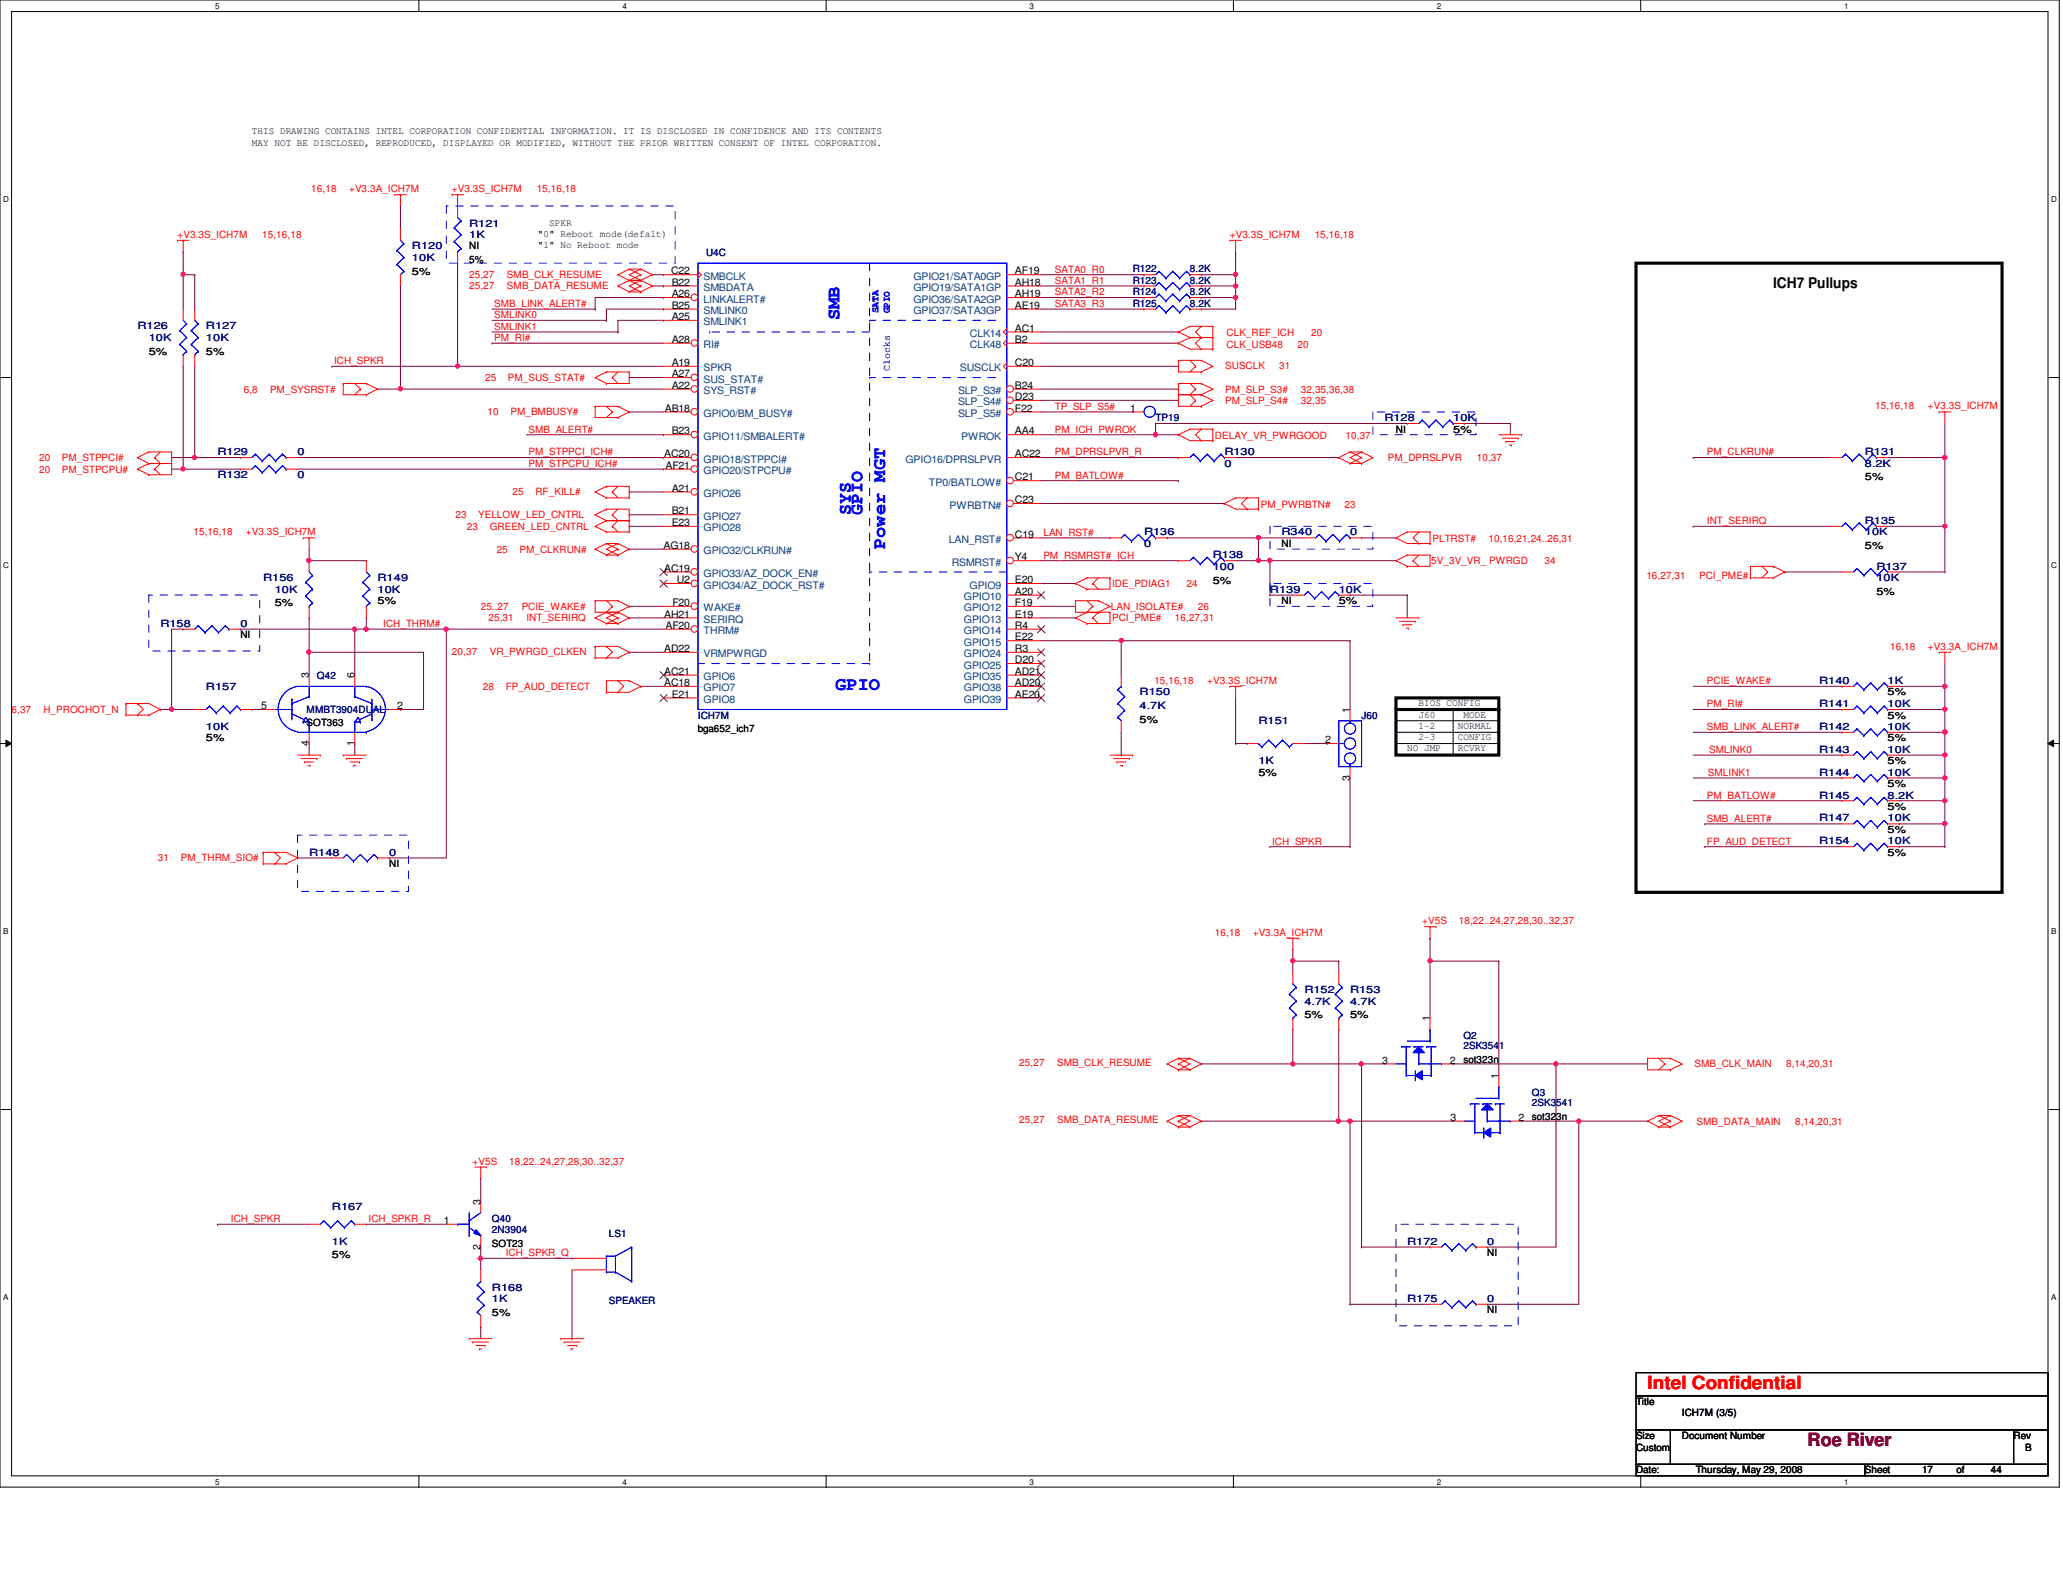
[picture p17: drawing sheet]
<svg xmlns="http://www.w3.org/2000/svg" width="279mm" height="216mm" viewBox="0 0 279 216" stroke-linecap="round" stroke-linejoin="round" font-family="sans-serif">
<defs><g id="words">
<g font-size="2.5" fill="#00f">
<text x="113.7" y="43.4" transform="rotate(-90 113.7 43.4)">SMB</text>
<text x="115.2" y="69.7" transform="rotate(-90 115.2 69.7)">SYS</text>
<text x="116.8" y="69.7" transform="rotate(-90 116.8 69.7)">GPIO</text>
<text x="119.9" y="74.4" transform="rotate(-90 119.9 74.4)">Power MGT</text>
<text x="113.1" y="93.4">GPIO</text>
</g>
<text font-size="2.5" fill="#f00" x="223.1" y="188.2">Intel Confidential</text>
<text font-size="2.5" fill="#7f0000" x="244.8" y="195.9">Roe River</text>
<text font-size="2" x="240.2" y="39.1">ICH7 Pullups</text>
<g font-size="1.4">
<text x="34.1" y="19.7">MAY NOT BE DISCLOSED, REPRODUCED, DISPLAYED OR MODIFIED, WITHOUT THE PRIOR WRITTEN CONSENT OF INTEL CORPORATION.</text>
<text x="34.1" y="18.2">THIS DRAWING CONTAINS INTEL CORPORATION CONFIDENTIAL INFORMATION. IT IS DISCLOSED IN CONFIDENCE AND ITS CONTENTS</text>
<text x="63.5" y="33.8">NI</text>
<text x="63.5" y="35.6">5%</text>
<text x="72.9" y="32.1">&quot;0&quot; Reboot mode(defalt)</text>
<text x="72.9" y="33.7">&quot;1&quot; No Reboot mode</text>
<text x="74.4" y="30.6">SPKR</text>
<text x="55.8" y="37.2">5%</text>
<text x="90.9" y="37.2">C22</text>
<text x="91" y="38.7">B22</text>
<text x="91" y="40.3">A26</text>
<text x="91" y="41.8">B25</text>
<text x="137.5" y="37.2">AF19</text>
<text x="137.5" y="38.7">AH18</text>
<text x="137.5" y="40.3">AH19</text>
<text x="137.5" y="41.8">AE19</text>
<text x="91" y="43.3">A25</text>
<text x="91" y="46.4">A28</text>
<text x="137.5" y="44.9">AC1</text>
<text x="137.5" y="46.4">B2</text>
<text x="20.2" y="48">5%</text>
<text x="27.9" y="48">5%</text>
<text x="91" y="49.6">A19</text>
<text x="91" y="51.1">A27</text>
<text x="91" y="52.7">A22</text>
<text x="137.5" y="49.6">C20</text>
<text x="137.5" y="52.7">B24</text>
<text x="90" y="55.8">AB18</text>
<text x="91" y="58.8">B23</text>
<text x="137.5" y="54.2">D23</text>
<text x="137.5" y="55.8">F22</text>
<text x="137.5" y="58.8">AA4</text>
<text x="153.1" y="55.8">1</text>
<text x="189.1" y="58.6">NI</text>
<text x="196.8" y="58.6">5%</text>
<text x="90" y="61.9">AC20</text>
<text x="90.1" y="63.5">AF21</text>
<text x="137.5" y="61.9">AC22</text>
<text x="137.5" y="65.1">C21</text>
<text x="252.6" y="65.1">5%</text>
<text x="91" y="66.6">A21</text>
<text x="91" y="69.7">B21</text>
<text x="91" y="71.2">E23</text>
<text x="137.5" y="68.2">C23</text>
<text x="89.9" y="74.3">AG18</text>
<text x="90" y="77.4">AC19</text>
<text x="137.5" y="72.8">C19</text>
<text x="137.5" y="75.9">Y4</text>
<text x="173.6" y="74.1">NI</text>
<text x="252.6" y="74.4">5%</text>
<text x="37.2" y="82.1">5%</text>
<text x="51.1" y="81.8">5%</text>
<text x="90" y="83.7">AH21</text>
<text x="91.1" y="82.1">F20</text>
<text x="91.7" y="79">U2</text>
<text x="137.5" y="79">E20</text>
<text x="137.5" y="80.6">A20</text>
<text x="137.5" y="82.1">F19</text>
<text x="137.5" y="83.7">E19</text>
<text x="164.3" y="79">5%</text>
<text x="173.6" y="81.8">NI</text>
<text x="181.3" y="81.8">5%</text>
<text x="254.1" y="80.6">5%</text>
<text x="32.6" y="86.4">NI</text>
<text x="90" y="88.3">AD22</text>
<text x="90.1" y="85.2">AF20</text>
<text x="137.5" y="85.2">R4</text>
<text x="137.5" y="86.7">E22</text>
<text x="137.5" y="88.3">R3</text>
<text x="137.5" y="89.8">D20</text>
<text x="41.8" y="91.9" transform="rotate(-90 41.8 91.9)">3</text>
<text x="48" y="91.9" transform="rotate(-90 48 91.9)">6</text>
<text x="90" y="91.4">AC21</text>
<text x="90" y="92.9">AC18</text>
<text x="91" y="94.5">E21</text>
<text x="137.5" y="91.4">AD21</text>
<text x="137.5" y="92.9">AD20</text>
<text x="137.5" y="94.5">AE20</text>
<text x="192.1" y="95.7">BIOS CONFIG</text>
<text x="255.7" y="94.2">5%</text>
<text x="27.9" y="100.4">5%</text>
<text x="35.3" y="96.1">5</text>
<text x="41.5" y="98.4">SOT363</text>
<text x="41.8" y="101.1" transform="rotate(-90 41.8 101.1)">4</text>
<text x="48" y="101.1" transform="rotate(-90 48 101.1)">1</text>
<text x="53.8" y="96.1">2</text>
<text x="94.5" y="99.2">bga652_ich7</text>
<text x="154.3" y="97.9">5%</text>
<text x="179.5" y="100.7">2</text>
<text x="182.8" y="96.5" transform="rotate(-90 182.8 96.5)">1</text>
<text x="190.6" y="101.8">NO JMP</text>
<text x="192.1" y="97.2">J60</text>
<text x="192.1" y="98.7">1-2</text>
<text x="192.1" y="100.2">2-3</text>
<text x="197.4" y="98.7">NORMAL</text>
<text x="197.4" y="100.2">CONFIG</text>
<text x="197.4" y="101.8">RCVRY</text>
<text x="198.2" y="97.2">MODE</text>
<text x="255.7" y="100.4">5%</text>
<text x="255.7" y="97.3">5%</text>
<text x="170.4" y="105.1">5%</text>
<text x="182.8" y="105.7" transform="rotate(-90 182.8 105.7)">3</text>
<text x="255.7" y="106.6">5%</text>
<text x="255.7" y="103.5">5%</text>
<text x="255.7" y="112.8">5%</text>
<text x="255.7" y="109.7">5%</text>
<text x="52.7" y="117.4">NI</text>
<text x="255.7" y="115.9">5%</text>
<text x="176.7" y="137.9">5%</text>
<text x="182.8" y="137.9">5%</text>
<text x="193.6" y="138.3" transform="rotate(-90 193.6 138.3)">1</text>
<text x="198.2" y="143.9">sot323n</text>
<text x="187.2" y="144.1">3</text>
<text x="196.3" y="144.1">2</text>
<text x="202.9" y="146.1" transform="rotate(-90 202.9 146.1)">1</text>
<text x="196.5" y="151.8">3</text>
<text x="205.7" y="151.8">2</text>
<text x="207.5" y="151.7">sot32</text>
<text x="210.8" y="151.7">3n</text>
<text x="60.1" y="165.8">1</text>
<text x="65.1" y="163.2" transform="rotate(-90 65.1 163.2)">3</text>
<text x="45" y="170.4">5%</text>
<text x="65.1" y="169.2" transform="rotate(-90 65.1 169.2)">2</text>
<text x="66.6" y="168.9">SOT23</text>
<text x="201.4" y="170.1">NI</text>
<text x="66.6" y="178.2">5%</text>
<text x="201.4" y="177.9">NI</text>
<text x="221.6" y="190.3">Title</text>
<text x="227.8" y="191.8">ICH7M (3/5)</text>
<text x="221.6" y="194.9">Size</text>
<text x="221.6" y="196.5">Custom</text>
<text x="227.8" y="194.9">Document Number</text>
<text x="272.7" y="194.9">Rev</text>
<text x="274.3" y="196.5">B</text>
<text x="221.6" y="199.6">Date:</text>
<text x="229.7" y="199.6">Thursday, May 29, 2008</text>
<text x="252.6" y="199.6">Sheet</text>
<text x="260.3" y="199.6">17</text>
<text x="265" y="199.6">of</text>
<text x="269.6" y="199.6">44</text>
</g>
<g font-size="1.4" fill="#f00">
<text x="42.2" y="26">16,18</text>
<text x="47.3" y="26">+V3.3A_ICH7M</text>
<text x="61.2" y="26">+V3.3S_ICH7M</text>
<text x="72.7" y="26">15,16,18</text>
<text x="24" y="32.2">+V3.3S_ICH7M</text>
<text x="35.5" y="32.2">15,16,18</text>
<text x="166.6" y="32.2">+V3.3S_ICH7M</text>
<text x="178.1" y="32.2">15,16,18</text>
<text x="63.5" y="39.2">25,27</text>
<text x="63.5" y="37.7">25,27</text>
<text x="66.9" y="41.6">SMB_LINK_ALERT#</text>
<text x="68.7" y="37.7">SMB_CLK_RESUME</text>
<text x="68.7" y="39.2">SMB_DATA_RESUME</text>
<text x="142.9" y="36.9">SATA0_R0</text>
<text x="142.9" y="41.6">SATA3_R3</text>
<text x="142.9" y="38.4">SATA1_R1</text>
<text x="142.9" y="40">SATA2_R2</text>
<text x="66.9" y="44.7">SMLINK1</text>
<text x="66.9" y="43.1">SMLINK0</text>
<text x="66.9" y="46.2">PM_RI#</text>
<text x="166.1" y="47.1">CLK_USB48</text>
<text x="166.1" y="45.6">CLK_REF_ICH</text>
<text x="175.7" y="47.1">20</text>
<text x="177.6" y="45.6">20</text>
<text x="33" y="53.2">6,8</text>
<text x="36.6" y="53.2">PM_SYSRST#</text>
<text x="45.3" y="49.3">ICH_SPKR</text>
<text x="65.7" y="51.6">25</text>
<text x="68.8" y="51.6">PM_SUS_STAT#</text>
<text x="165.9" y="53.2">PM_SLP_S3#</text>
<text x="165.9" y="50">SUSCLK</text>
<text x="173.2" y="50">31</text>
<text x="176.2" y="53.2">32,35,36,38</text>
<text x="66" y="56.3">10</text>
<text x="69.1" y="56.3">PM_BMBUSY#</text>
<text x="71.6" y="58.6">SMB_ALERT#</text>
<text x="142.9" y="58.6">PM_ICH_PWROK</text>
<text x="142.9" y="55.5">TP_SLP_S5#</text>
<text x="164.5" y="59.5">DELAY_VR_PWRGOOD</text>
<text x="165.9" y="54.7">PM_SLP_S4#</text>
<text x="176.2" y="54.7">32,35</text>
<text x="182.2" y="59.5">10,37</text>
<text x="254" y="55.5">15,16,18</text>
<text x="261.1" y="55.5">+V3.3S_ICH7M</text>
<text x="5.3" y="62.4">20</text>
<text x="5.3" y="64">20</text>
<text x="8.4" y="62.4">PM_STPPCI#</text>
<text x="8.4" y="64">PM_STPCPU#</text>
<text x="71.6" y="61.7">PM_STPPCI_ICH#</text>
<text x="71.6" y="63.2">PM_STPCPU_ICH#</text>
<text x="142.9" y="64.8">PM_BATLOW#</text>
<text x="142.9" y="61.7">PM_DPRSLPVR_R</text>
<text x="188" y="62.4">PM_DPRSLPVR</text>
<text x="200" y="62.4">10,37</text>
<text x="231.2" y="61.7">PM_CLKRUN#</text>
<text x="61.7" y="70.2">23</text>
<text x="63.2" y="71.8">23</text>
<text x="64.8" y="70.2">YELLOW_LED_CNTRL</text>
<text x="66.3" y="71.8">GREEN_LED_CNTRL</text>
<text x="69.4" y="67.1">25</text>
<text x="72.5" y="67.1">RF_KILL#</text>
<text x="170.8" y="68.8">PM_PWRBTN#</text>
<text x="182.1" y="68.8">23</text>
<text x="231.2" y="71">INT_SERIRQ</text>
<text x="26.2" y="72.5">15,16,18</text>
<text x="33.3" y="72.5">+V3.3S_ICH7M</text>
<text x="67.3" y="74.8">25</text>
<text x="70.4" y="74.8">PM_CLKRUN#</text>
<text x="141.3" y="72.6">LAN_RST#</text>
<text x="141.3" y="75.6">PM_RSMRST#_ICH</text>
<text x="193.8" y="76.4">5V_3V_VR_ PWRGD</text>
<text x="194" y="73.4">PLTRST#</text>
<text x="201.6" y="73.4">10,16,21,24..26,31</text>
<text x="209.2" y="76.4">34</text>
<text x="65.1" y="82.6">25..27</text>
<text x="70.7" y="82.6">PCIE_WAKE#</text>
<text x="150.5" y="82.6">LAN_ISOLATE#</text>
<text x="150.6" y="79.5">IDE_PDIAG1</text>
<text x="160.7" y="79.5">24</text>
<text x="162.2" y="82.6">26</text>
<text x="223" y="78.4">16,27,31</text>
<text x="230.1" y="78.4">PCI_PME#</text>
<text x="51.9" y="84.9">ICH_THRM#</text>
<text x="61.2" y="88.8">20,37</text>
<text x="66.2" y="84.2">25,31</text>
<text x="66.3" y="88.8">VR_PWRGD_CLKEN</text>
<text x="71.3" y="84.2">INT_SERIRQ</text>
<text x="150.6" y="84.2">PCI_PME#</text>
<text x="159.1" y="84.2">16,27,31</text>
<text x="256" y="88">16,18</text>
<text x="261.1" y="88">+V3.3A_ICH7M</text>
<text x="65.4" y="93.4">28</text>
<text x="68.5" y="93.4">FP_AUD_DETECT</text>
<text x="156.3" y="92.7">15,16,18</text>
<text x="163.5" y="92.7">+V3.3S_ICH7M</text>
<text x="231.2" y="95.8">PM_RI#</text>
<text x="231.2" y="92.7">PCIE_WAKE#</text>
<text x="1.6" y="96.5">6,37</text>
<text x="5.9" y="96.5">H_PROCHOT_N</text>
<text x="231.2" y="98.9">SMB_LINK_ALERT#</text>
<text x="231.5" y="102">SMLINK0</text>
<text x="231.3" y="105.1">SMLINK1</text>
<text x="231.2" y="108.2">PM_BATLOW#</text>
<text x="231.2" y="111.3">SMB_ALERT#</text>
<text x="21.4" y="116.7">31</text>
<text x="24.5" y="116.7">PM_THRM_SIO#</text>
<text x="172.3" y="114.4">ICH_SPKR</text>
<text x="231.2" y="114.4">FP_AUD_DETECT</text>
<text x="192.6" y="125.2">+V5S</text>
<text x="197.6" y="125.2">18,22..24,27,28,30..32,37</text>
<text x="164.5" y="126.7">16,18</text>
<text x="169.7" y="126.7">+V3.3A_ICH7M</text>
<text x="138" y="144.4">25,27</text>
<text x="143.2" y="144.4">SMB_CLK_RESUME</text>
<text x="229.5" y="144.6">SMB_CLK_MAIN</text>
<text x="241.9" y="144.6">8,14,20,31</text>
<text x="138" y="152.1">25,27</text>
<text x="143.2" y="152.1">SMB_DATA_RESUME</text>
<text x="229.8" y="152.3">SMB_DATA_MAIN</text>
<text x="243.1" y="152.3">8,14,20,31</text>
<text x="64" y="157.7">+V5S</text>
<text x="69" y="157.7">18,22..24,27,28,30..32,37</text>
<text x="31.3" y="165.5">ICH_SPKR</text>
<text x="49.9" y="165.5">ICH_SPKR_R</text>
<text x="68.5" y="170.1">ICH_SPKR_Q</text>
</g>
<g font-size="1.4" fill="#00007f">
<text x="55.8" y="33.8">R120</text>
<text x="55.8" y="35.3">10K</text>
<text x="63.5" y="30.7">R121</text>
<text x="63.5" y="32.2">1K</text>
<text x="95.6" y="34.7">U4C</text>
<text x="153.4" y="40">R124</text>
<text x="153.4" y="36.9">R122</text>
<text x="153.4" y="38.4">R123</text>
<text x="153.4" y="41.5">R125</text>
<text x="161.2" y="40">8.2K</text>
<text x="161.2" y="36.9">8.2K</text>
<text x="161.2" y="38.4">8.2K</text>
<text x="161.2" y="41.5">8.2K</text>
<text x="18.6" y="44.6">R126</text>
<text x="20.2" y="46.2">10K</text>
<text x="27.9" y="44.6">R127</text>
<text x="27.9" y="46.2">10K</text>
<text x="156.5" y="57">TP19</text>
<text x="187.5" y="57">R128</text>
<text x="196.8" y="57">10K</text>
<text x="29.5" y="61.7">R129</text>
<text x="29.5" y="64.8">R132</text>
<text x="40.3" y="61.7">0</text>
<text x="40.3" y="64.8">0</text>
<text x="165.8" y="61.7">R130</text>
<text x="165.8" y="63.2">0</text>
<text x="252.6" y="61.7">R131</text>
<text x="252.6" y="63.2">8.2K</text>
<text x="252.6" y="71">R135</text>
<text x="154.9" y="72.5">R136</text>
<text x="154.9" y="74.1">0</text>
<text x="164.3" y="75.6">R138</text>
<text x="164.3" y="77.2">100</text>
<text x="173.6" y="72.5">R340</text>
<text x="182.8" y="72.5">0</text>
<text x="252.6" y="72.5">10K</text>
<text x="254.1" y="77.2">R137</text>
<text x="35.6" y="78.7">R156</text>
<text x="37.2" y="80.3">10K</text>
<text x="51.1" y="78.7">R149</text>
<text x="51.1" y="80.3">10K</text>
<text x="172" y="80.3">R139</text>
<text x="181.3" y="80.3">10K</text>
<text x="254.1" y="78.7">10K</text>
<text x="21.7" y="84.9">R158</text>
<text x="32.6" y="84.9">0</text>
<text x="27.9" y="93.4">R157</text>
<text x="42.9" y="92">Q42</text>
<text x="154.3" y="94.2">R150</text>
<text x="246.4" y="92.7">R140</text>
<text x="246.4" y="95.8">R141</text>
<text x="255.7" y="92.7">1K</text>
<text x="255.7" y="95.8">10K</text>
<text x="27.9" y="98.8">10K</text>
<text x="41.5" y="96.5">MMBT3904DU</text>
<text x="50.5" y="96.5">AL</text>
<text x="94.5" y="97.3">ICH7M</text>
<text x="154.3" y="96.1">4.7K</text>
<text x="170.4" y="98.1">R151</text>
<text x="184.4" y="97.3">J60</text>
<text x="246.4" y="101.9">R143</text>
<text x="246.4" y="98.8">R142</text>
<text x="255.7" y="101.9">10K</text>
<text x="255.7" y="98.8">10K</text>
<text x="170.4" y="103.5">1K</text>
<text x="246.4" y="105.1">R144</text>
<text x="255.7" y="105.1">10K</text>
<text x="246.4" y="111.3">R147</text>
<text x="246.4" y="108.2">R145</text>
<text x="255.7" y="111.3">10K</text>
<text x="255.7" y="108.2">8.2K</text>
<text x="41.9" y="115.9">R148</text>
<text x="52.7" y="115.9">0</text>
<text x="246.4" y="114.3">R154</text>
<text x="255.7" y="114.3">10K</text>
<text x="176.7" y="134.5">R152</text>
<text x="176.7" y="136.1">4.7K</text>
<text x="182.8" y="134.5">R153</text>
<text x="182.8" y="136.1">4.7K</text>
<text x="198.2" y="140.7">Q2</text>
<text x="198.2" y="142.1">2SK354</text>
<text x="203" y="142.1">1</text>
<text x="207.5" y="148.4">Q3</text>
<text x="207.5" y="149.8">2SK3</text>
<text x="210.8" y="149.8">541</text>
<text x="45" y="163.9">R167</text>
<text x="66.6" y="167">2N3904</text>
<text x="66.6" y="165.5">Q40</text>
<text x="82.5" y="167.5">LS1</text>
<text x="45" y="168.6">1K</text>
<text x="190.6" y="168.6">R172</text>
<text x="201.4" y="168.6">0</text>
<text x="66.6" y="174.8">R168</text>
<text x="66.6" y="176.3">1K</text>
<text x="82.5" y="176.7">SPEAKER</text>
<text x="190.6" y="176.3">R175</text>
<text x="201.4" y="176.3">0</text>
</g>
<g font-size="1.4" fill="#003f7f">
<text x="95.3" y="37.9">SMBCLK</text>
<text x="95.3" y="39.4">SMBDATA</text>
<text x="95.3" y="41">LINKALERT#</text>
<text x="123.7" y="37.9">GPIO21/SATA0GP</text>
<text x="123.7" y="39.4">GPIO19/SATA1GP</text>
<text x="123.7" y="41">GPIO36/SATA2GP</text>
<text x="95.3" y="42.5">SMLINK0</text>
<text x="95.3" y="44.1">SMLINK1</text>
<text x="95.3" y="47.2">RI#</text>
<text x="123.7" y="42.5">GPIO37/SATA3GP</text>
<text x="131.4" y="45.6">CLK14</text>
<text x="131.4" y="47.2">CLK48</text>
<text x="95.3" y="50.3">SPKR</text>
<text x="95.3" y="51.8">SUS_STAT#</text>
<text x="95.3" y="53.4">SYS_RST#</text>
<text x="129.8" y="53.4">SLP_S3#</text>
<text x="130" y="50.3">SUSCLK</text>
<text x="95.3" y="56.5">GPIO0/BM_BUSY#</text>
<text x="95.3" y="59.6">GPIO11/SMBALERT#</text>
<text x="129.8" y="54.9">SLP_S4#</text>
<text x="129.8" y="56.5">SLP_S5#</text>
<text x="130.2" y="59.6">PWROK</text>
<text x="95.3" y="62.7">GPIO18/STPPCI#</text>
<text x="95.3" y="64.2">GPIO20/STPCPU#</text>
<text x="122.6" y="62.7">GPIO16/DPRSLPVR</text>
<text x="125.8" y="65.8">TP0/BATLOW#</text>
<text x="95.3" y="67.3">GPIO26</text>
<text x="95.3" y="70.4">GPIO27</text>
<text x="95.3" y="72">GPIO28</text>
<text x="128.6" y="68.9">PWRBTN#</text>
<text x="95.3" y="75.1">GPIO32/CLKRUN#</text>
<text x="128.5" y="73.5">LAN_RST#</text>
<text x="128.9" y="76.6">RSMRST#</text>
<text x="95.3" y="78.1">GPIO33/AZ_DOCK_EN#</text>
<text x="95.3" y="79.7">GPIO34/AZ_DOCK_RST#</text>
<text x="95.3" y="82.8">WAKE#</text>
<text x="130.6" y="81.3">GPIO10</text>
<text x="130.6" y="82.8">GPIO12</text>
<text x="131.3" y="79.7">GPIO9</text>
<text x="95.3" y="84.4">SERIRQ</text>
<text x="95.3" y="85.9">THRM#</text>
<text x="95.3" y="89">VRMPWRGD</text>
<text x="130.6" y="84.4">GPIO13</text>
<text x="130.6" y="85.9">GPIO14</text>
<text x="130.6" y="87.5">GPIO15</text>
<text x="130.6" y="89">GPIO24</text>
<text x="95.3" y="92.1">GPIO6</text>
<text x="95.3" y="93.6">GPIO7</text>
<text x="95.3" y="95.2">GPIO8</text>
<text x="130.6" y="90.6">GPIO25</text>
<text x="130.6" y="92.1">GPIO35</text>
<text x="130.6" y="93.6">GPIO38</text>
<text x="130.6" y="95.2">GPIO39</text>
</g>
<g font-size="1.4" fill="#00f">
<text x="119" y="42.5" transform="rotate(-90 119 42.5)">SATA</text>
<text x="120.5" y="42.5" transform="rotate(-90 120.5 42.5)">GPIO</text>
<text x="120.5" y="50.2" transform="rotate(-90 120.5 50.2)">Clocks</text>
</g>
<g font-size="1.1">
<text x="29.1" y="1.2">5</text>
<text x="84.3" y="1.2">4</text>
<text x="139.4" y="1.2">3</text>
<text x="194.6" y="1.2">2</text>
<text x="249.8" y="1.2">1</text>
<text x=".4" y="27.3">D</text>
<text x="277.8" y="27.3">D</text>
<text x=".4" y="76.9">C</text>
<text x="277.8" y="76.9">C</text>
<text x=".4" y="126.4">B</text>
<text x="277.8" y="126.4">B</text>
<text x=".4" y="176">A</text>
<text x="277.8" y="176">A</text>
<text x="29.1" y="201.1">5</text>
<text x="84.3" y="201.1">4</text>
<text x="139.4" y="201.1">3</text>
<text x="194.6" y="201.1">2</text>
<text x="249.8" y="201.1">1</text>
</g>
</g></defs>
<path d="M0 0h278.9v201.4h-278.9zM1.6 1.6h275.8v198.3h-275.8z" fill="none" stroke="#000" stroke-width=".14"/>
<g fill="#fff">
<path d="M29.1 .2h.6v1.2h-.6z"/>
<path d="M29.1 200.1h.6v1.2h-.6z"/>
</g>
<path d="M56.7 0v1.6M56.7 199.9v1.6" fill="none" stroke="#000" stroke-width=".14"/>
<g fill="#fff">
<path d="M84.3 .2h.6v1.2h-.6z"/>
<path d="M84.3 200.1h.6v1.2h-.6z"/>
</g>
<path d="M111.9 0v1.6M111.9 199.9v1.6" fill="none" stroke="#000" stroke-width=".14"/>
<g fill="#fff">
<path d="M139.4 .2h.6v1.2h-.6z"/>
<path d="M139.4 200.1h.6v1.2h-.6z"/>
</g>
<path d="M167 0v1.6M167 199.9v1.6" fill="none" stroke="#000" stroke-width=".14"/>
<g fill="#fff">
<path d="M194.6 .2h.6v1.2h-.6z"/>
<path d="M194.6 200.1h.6v1.2h-.6z"/>
</g>
<path d="M222.2 0v1.6M222.2 199.9v1.6" fill="none" stroke="#000" stroke-width=".14"/>
<g fill="#fff">
<path d="M249.8 .2h.6v1.2h-.6z"/>
<path d="M249.8 200.1h.6v1.2h-.6z"/>
<path d="M.4 26.3h.8v1.2h-.8z"/>
<path d="M277.8 26.3h.8v1.2h-.8z"/>
<path d="M.4 75.9h.8v1.2h-.8z"/>
<path d="M277.8 75.9h.8v1.2h-.8z"/>
</g>
<path d="M0 51.1h1.6M277.4 51.1h1.5" fill="none" stroke="#000" stroke-width=".14"/>
<g fill="#fff">
<path d="M.4 125.5h.7v1.2h-.7z"/>
<path d="M277.8 125.5h.7v1.2h-.7z"/>
</g>
<path d="M0 100.7h1.6M.8 100.2l.8 .5-.8 .4zM277.4 100.7l.7-.5v.9zM277.4 100.7h1.5" fill="none" stroke="#000" stroke-width=".14"/>
<path d="M.8 100.2l.8 .5-.8 .4zM277.4 100.7l.7-.5v.9z" fill="#000"/>
<g fill="#fff">
<path d="M.4 175h.7v1.2h-.7z"/>
<path d="M277.8 175h.7v1.2h-.7z"/>
</g>
<path d="M0 150.3h1.6M277.4 150.3h1.5" fill="none" stroke="#000" stroke-width=".14"/>
<g fill="none" stroke="#7f003f" stroke-width=".14">
<path d="M66.6 41.9h14M80.6 41.9h.1M80.6 40.3v1.6M85.2 51.1h.1M85.2 51.1h4.7M141 45h18.6M141 46.5h18.6M141 49.6h18.6M159.6 45h.1M159.6 46.5h.1M159.6 49.6h.1M263.4 57.4v4.6"/>
<path d="M141 65.1h18.6M141 72.9h9.3M141 75.9h18.6M141 68.2h24.8M150.3 72.9h.1M159.6 65.1h.1M159.6 75.9h.1M165.8 68.2h.1M167.3 75.9h3.1M170.4 75.9h.1M172 75.9h.1M172 75.9v4.7"/>
<path d="M184.4 72.9h.1M184.4 72.9h4.7M229.3 71.3h.1M229.3 71.3h18.6M263.4 62h.1M85.2 88.3h.1M85.2 83.7h.1M85.2 88.3h4.7M85.2 83.7h4.7M190.6 80.6h.1M190.6 80.6v3.1"/>
</g>
<circle cx="170.4" cy="75.9" r=".3" fill="#f0f"/>
<circle cx="170.4" cy="75.9" r=".3" fill="none" stroke="#f0f" stroke-width=".14"/>
<path d="M60.5 85.2h.1M60.5 85.2h29.4" fill="none" stroke="#7f003f" stroke-width=".14"/>
<circle cx="60.4" cy="85.2" r=".3" fill="#f0f"/>
<circle cx="60.4" cy="85.2" r=".3" fill="none" stroke="#f0f" stroke-width=".14"/>
<path d="M71.3 58.9h18.6M85.2 55.8h.1M85.2 55.8h4.7M89.9 58.9h.1M141 58.9h15.5M156.5 58.9h.1M167.3 62h14M181.3 62h.1M85.2 82.1h.1M85.2 82.1h4.7" fill="none" stroke="#7f003f" stroke-width=".14"/>
<circle cx="156.5" cy="58.9" r=".29" fill="#f0f"/>
<circle cx="156.5" cy="58.9" r=".29" fill="none" stroke="#f0f" stroke-width=".14"/>
<g fill="none" stroke="#7f003f" stroke-width=".14">
<path d="M26.4 37.2h.1M26.4 37.2v4.7M62 35.6h.1M62 35.6v14M88.3 37.2h1.6M88.3 38.7h1.6M89.9 37.2h.1M89.9 38.7h.1M24.8 49.6v13.9M80.6 40.3h9.3M89.9 40.3h.1M162.7 41.9h.1"/>
<path d="M162.7 41.9h4.6M24.8 63.5h.1M40.3 62h49.6M40.3 63.5h49.6M89.9 62h.1M89.9 63.5h.1M141 62h18.6M159.6 62h.1M141 83.7h4.7M145.7 83.7h.1M229.3 99.2h20.2M229.3 96.1h20.2"/>
<path d="M249.5 99.2h.1M249.5 96.1h.1M263.4 99.2v3.1M263.4 102.3h.1"/>
</g>
<circle cx="24.8" cy="63.5" r=".29" fill="#f0f"/>
<circle cx="24.8" cy="63.5" r=".29" fill="none" stroke="#f0f" stroke-width=".14"/>
<path d="M26.4 49.6v12.4M24.8 63.5h7.8M26.4 62h.1M32.6 63.5h.1" fill="none" stroke="#7f003f" stroke-width=".14"/>
<circle cx="26.3" cy="62" r=".3" fill="#f0f"/>
<circle cx="26.3" cy="62" r=".3" fill="none" stroke="#f0f" stroke-width=".14"/>
<g fill="none" stroke="#7f003f" stroke-width=".14">
<path d="M141 37.2h13.9M154.9 37.2h.1M62 49.6h.1M62 49.6h27.9M82.1 41.9h7.8M83.7 45h.1M89.9 41.9h.1M89.9 43.4h.1M89.9 43.4h-6.2v1.6M141 41.9h13.9M154.9 41.9h.1M26.4 62h6.2"/>
<path d="M32.6 62h.1"/>
</g>
<circle cx="62" cy="49.6" r=".3" fill="#f0f"/>
<circle cx="62" cy="49.6" r=".3" fill="none" stroke="#f0f" stroke-width=".14"/>
<g fill="none" stroke="#7f003f" stroke-width=".14">
<path d="M141 38.7h13.9M154.9 38.7h.1M66.6 46.5h.1M66.6 45h17.1M66.6 43.4h15.5M66.6 46.5h23.3M82.1 43.4h.1M82.1 41.9v1.5M83.7 45h.1M141 54.2h18.6M141 52.7h18.6M141 55.8h12.4"/>
<path d="M153.4 55.8h.1M159.6 54.2h.1M159.6 52.7h.1M255.7 71.3h7.7M263.4 71.3h.1M263.4 62v9.3M182.8 80.6h.1M182.8 80.6h7.8M229.3 93h20.2M249.5 93h.1M229.3 105.4h20.2M229.3 102.3h20.2"/>
<path d="M229.3 108.5h20.2M249.5 105.4h.1M249.5 102.3h.1M249.5 108.5h.1M257.2 108.5h6.2M263.4 108.5h.1"/>
</g>
<circle cx="263.4" cy="108.5" r=".3" fill="#f0f"/>
<circle cx="263.4" cy="108.5" r=".3" fill="none" stroke="#f0f" stroke-width=".14"/>
<path d="M257.2 105.4h6.2M263.4 105.4h.1" fill="none" stroke="#7f003f" stroke-width=".14"/>
<circle cx="263.4" cy="105.4" r=".3" fill="#f0f"/>
<circle cx="263.4" cy="105.4" r=".3" fill="none" stroke="#f0f" stroke-width=".14"/>
<path d="M167.3 40.3h.1M167.3 40.3v1.6" fill="none" stroke="#7f003f" stroke-width=".14"/>
<circle cx="167.4" cy="40.3" r=".29" fill="#f0f"/>
<circle cx="167.4" cy="40.3" r=".29" fill="none" stroke="#f0f" stroke-width=".14"/>
<path d="M24.8 37.2h.1M24.8 37.2v4.7" fill="none" stroke="#7f003f" stroke-width=".14"/>
<circle cx="24.8" cy="37.2" r=".29" fill="#f0f"/>
<circle cx="24.8" cy="37.2" r=".29" fill="none" stroke="#f0f" stroke-width=".14"/>
<path d="M167.3 37.2h.1M167.3 37.2v1.5M162.7 40.3h.1M162.7 40.3h4.6" fill="none" stroke="#7f003f" stroke-width=".14"/>
<circle cx="167.3" cy="38.7" r=".3" fill="#f0f"/>
<circle cx="167.3" cy="38.7" r=".3" fill="none" stroke="#f0f" stroke-width=".14"/>
<circle cx="167.3" cy="37.2" r=".3" fill="#f0f"/>
<circle cx="167.3" cy="37.2" r=".3" fill="none" stroke="#f0f" stroke-width=".14"/>
<path d="M54.2 27.9h.1M54.2 27.9v3.1M162.7 37.2h.1M162.7 38.7h.1M162.7 37.2h4.6M162.7 38.7h4.6M255.7 62h7.7M263.4 62h.1" fill="none" stroke="#7f003f" stroke-width=".14"/>
<circle cx="263.4" cy="62" r=".3" fill="#f0f"/>
<circle cx="263.4" cy="62" r=".3" fill="none" stroke="#f0f" stroke-width=".14"/>
<path d="M24.8 37.2h.1M24.8 37.2h1.6M167.3 34.1h.1M167.3 34.1v3.1M263.4 93h.1M263.4 89.9v3.1M257.2 111.6h.1M257.2 111.6h6.2M263.4 111.6h.1M263.4 108.5v3.1" fill="none" stroke="#7f003f" stroke-width=".14"/>
<circle cx="263.4" cy="111.5" r=".3" fill="#f0f"/>
<circle cx="263.4" cy="111.5" r=".3" fill="none" stroke="#f0f" stroke-width=".14"/>
<path d="M257.2 99.2h6.2M263.4 96.1h.1M263.4 99.2h.1M263.4 93v3.1M263.4 108.5h.1M263.4 105.4v3.1" fill="none" stroke="#7f003f" stroke-width=".14"/>
<circle cx="263.4" cy="99.1" r=".3" fill="#f0f"/>
<circle cx="263.4" cy="99.1" r=".3" fill="none" stroke="#f0f" stroke-width=".14"/>
<path d="M263.4 99.2h.1M263.4 96.1v3.1" fill="none" stroke="#7f003f" stroke-width=".14"/>
<circle cx="263.4" cy="99.1" r=".3" fill="#f0f"/>
<circle cx="263.4" cy="99.1" r=".3" fill="none" stroke="#f0f" stroke-width=".14"/>
<path d="M85.2 74.4h.1M85.2 74.4h4.7M229.3 62h.1M229.3 62h18.6M257.2 93h6.2M263.4 93h.1" fill="none" stroke="#7f003f" stroke-width=".14"/>
<circle cx="263.4" cy="93" r=".3" fill="#f0f"/>
<circle cx="263.4" cy="93" r=".3" fill="none" stroke="#f0f" stroke-width=".14"/>
<path d="M257.2 102.3h6.2M263.4 105.4h.1M263.4 102.3h.1M263.4 102.3v3.1" fill="none" stroke="#7f003f" stroke-width=".14"/>
<circle cx="263.4" cy="102.3" r=".29" fill="#f0f"/>
<circle cx="263.4" cy="102.3" r=".29" fill="none" stroke="#f0f" stroke-width=".14"/>
<path d="M175.1 130.2h.1M175.1 130.2v1.5M193.7 127.1h.1M193.7 127.1v3.1" fill="none" stroke="#7f003f" stroke-width=".14"/>
<circle cx="175.1" cy="130.1" r=".3" fill="#f0f"/>
<circle cx="175.1" cy="130.1" r=".3" fill="none" stroke="#f0f" stroke-width=".14"/>
<path d="M257.2 96.1h6.2M263.4 96.1h.1" fill="none" stroke="#7f003f" stroke-width=".14"/>
<circle cx="263.4" cy="96" r=".3" fill="#f0f"/>
<circle cx="263.4" cy="96" r=".3" fill="none" stroke="#f0f" stroke-width=".14"/>
<path d="M175.1 139.4h.1M175.1 139.4v4.7" fill="none" stroke="#7f003f" stroke-width=".14"/>
<circle cx="175.1" cy="144.1" r=".3" fill="#f0f"/>
<circle cx="175.1" cy="144.1" r=".3" fill="none" stroke="#f0f" stroke-width=".14"/>
<g fill="none" stroke="#7f003f" stroke-width=".14">
<path d="M23.2 62h3.2M26.4 62h.1M175.1 130.2h.1M175.1 128.6h.1M175.1 130.2h6.2M175.1 128.6v1.6M181.3 130.2h.1M181.3 130.2v1.5M193.7 130.2h.1M193.7 130.2v7.7M162.7 144.1h.1M162.7 144.1h12.4"/>
<path d="M210.7 144.1h.1M210.7 144.1h12.4"/>
</g>
<circle cx="210.7" cy="144.1" r=".29" fill="#f0f"/>
<circle cx="210.7" cy="144.1" r=".29" fill="none" stroke="#f0f" stroke-width=".14"/>
<g fill="none" stroke="#7f003f" stroke-width=".14">
<path d="M230.9 111.6h.1M230.9 111.6h18.6M193.7 130.2h.1M193.7 130.2h9.3M203 130.2h.1M203 130.2v15.5M184.4 144.1h.1M184.4 144.1h3.1M196.8 144.1h.1M196.8 144.1h13.9M206.1 151.8h.1M206.1 151.8h17"/>
<path d="M213.8 151.8h.1"/>
</g>
<circle cx="193.7" cy="130.1" r=".3" fill="#f0f"/>
<circle cx="193.7" cy="130.1" r=".3" fill="none" stroke="#f0f" stroke-width=".14"/>
<path d="M54.2 52.7h.1M54.2 52.7h35.7" fill="none" stroke="#7f003f" stroke-width=".14"/>
<circle cx="54.2" cy="52.7" r=".3" fill="#f0f"/>
<circle cx="54.2" cy="52.7" r=".3" fill="none" stroke="#f0f" stroke-width=".14"/>
<g fill="none" stroke="#7f003f" stroke-width=".14">
<path d="M54.2 38.7h.1M54.2 38.7v14M51.1 52.7h3.1M54.2 52.7h.1M141 40.3h13.9M154.9 40.3h.1M156.5 57.4h.1M156.5 57.4v1.5h3.1M156.5 57.4h34.1M159.6 58.9h.1M190.6 57.4h.1M198.3 57.4h.1"/>
<path d="M198.3 57.4h6.3M204.6 57.4h.1M204.6 57.4v1.5M23.2 63.5h1.6M24.8 63.5h.1M85.2 69.7h.1M85.2 69.7h4.7M65.1 159.6h.1M65.1 159.6v3.1M29.5 165.8h.1M29.5 165.8h12.4M49.6 165.8h.1"/>
<path d="M49.6 165.8h10.9M65.1 179.7h.1M65.1 170.4h.1M65.1 170.4v1.6M65.1 179.7v1.6M65.1 170.4h12.4M77.5 170.4h.1"/>
</g>
<circle cx="65.1" cy="170.4" r=".3" fill="#f0f"/>
<circle cx="65.1" cy="170.4" r=".3" fill="none" stroke="#f0f" stroke-width=".14"/>
<g fill="none" stroke="#7f003f" stroke-width=".14">
<path d="M24.8 34.1h.1M24.8 34.1v3.1M45 49.6h.1M45 49.6h17M85.2 71.3h.1M85.2 66.6h.1M85.2 71.3h4.7M85.2 66.6h4.7M141 79h4.7M145.7 79h.1M241.7 77.5h.1M241.7 77.5h7.8"/>
<path d="M257.2 77.5h6.2M263.4 77.5h.1M263.4 71.3h.1M263.4 71.3v6.2M65.1 168.9h.1M65.1 168.9v1.5M77.5 172v9.3M77.5 181.3h.1"/>
</g>
<circle cx="263.4" cy="71.3" r=".29" fill="#f0f"/>
<circle cx="263.4" cy="71.3" r=".29" fill="none" stroke="#f0f" stroke-width=".14"/>
<path d="M49.6 85.2h.1M49.6 85.2h10.9M60.5 85.2h.1M60.5 85.2v31h-7.8M40.3 116.2h.1M40.3 116.2h4.7M52.7 116.2h.1" fill="none" stroke="#7f003f" stroke-width=".14"/>
<circle cx="49.6" cy="85.2" r=".3" fill="#f0f"/>
<circle cx="49.6" cy="85.2" r=".3" fill="none" stroke="#f0f" stroke-width=".14"/>
<path d="M49.6 83.7h.1M49.6 83.7v1.5M184.4 144.1v24.8M184.4 168.9h.1" fill="none" stroke="#7f003f" stroke-width=".14"/>
<circle cx="184.4" cy="144.1" r=".3" fill="#f0f"/>
<circle cx="184.4" cy="144.1" r=".3" fill="none" stroke="#f0f" stroke-width=".14"/>
<g fill="none" stroke="#7f003f" stroke-width=".14">
<path d="M175.1 144.1h.1M175.1 144.1h9.3M182.8 151.8h.1M182.8 151.8h14M210.7 144.1h.1M210.7 144.1v24.8h-9.3M213.8 151.8h.1M213.8 151.8v24.9h-12.4M182.8 176.7h.1M182.8 176.7h10.9M184.4 168.9h9.3M193.7 168.9h.1"/>
<path d="M201.4 168.9h.1M201.4 176.7h.1"/>
</g>
<circle cx="213.8" cy="151.8" r=".3" fill="#f0f"/>
<circle cx="213.8" cy="151.8" r=".3" fill="none" stroke="#f0f" stroke-width=".14"/>
<path d="M167.3 38.7h.1M167.3 38.7v1.6M141 86.8h10.8M151.8 86.8h.1" fill="none" stroke="#7f003f" stroke-width=".14"/>
<circle cx="151.9" cy="86.8" r=".29" fill="#f0f"/>
<circle cx="151.9" cy="86.8" r=".29" fill="none" stroke="#f0f" stroke-width=".14"/>
<g fill="none" stroke="#7f003f" stroke-width=".14">
<path d="M34.1 96.1h.1M34.1 96.1h1.5M41.9 88.3h.1M41.9 88.3v3.1M41.9 88.3h15.5M54.2 96.1h.1M57.4 88.3h.1M57.4 88.3v7.8h-3.2M151.8 86.8h.1M151.8 86.8v4.6M151.8 99.2v3.1M151.8 86.8h31"/>
<path d="M167.3 94.5v6.2M182.8 86.8h.1M182.8 86.8v9.3M41.9 100.7h.1M41.9 100.7v1.6M48 100.7h.1M48 100.7v1.6M151.8 102.3h.1M167.3 100.7h.1M167.3 100.7h1.6M168.9 100.7h.1M172 114.7h.1"/>
<path d="M172 114.7h10.8M176.7 100.7h3M179.7 100.7h.1M182.8 114.7h.1M182.8 105.4v9.3"/>
</g>
<circle cx="41.8" cy="88.3" r=".3" fill="#f0f"/>
<circle cx="41.8" cy="88.3" r=".3" fill="none" stroke="#f0f" stroke-width=".14"/>
<path d="M23.2 96.1h.1M23.2 96.1h3.2M24.8 85.2h.1M24.8 85.2h-1.6v10.9M41.9 83.7h.1M41.9 83.7v4.6M48 85.2h.1M48 85.2v6.2" fill="none" stroke="#7f003f" stroke-width=".14"/>
<circle cx="23.2" cy="96" r=".3" fill="#f0f"/>
<circle cx="23.2" cy="96" r=".3" fill="none" stroke="#f0f" stroke-width=".14"/>
<path d="M21.7 96.1h.1M21.7 96.1h1.5M48 85.2h.1M48 85.2h1.6" fill="none" stroke="#7f003f" stroke-width=".14"/>
<circle cx="48" cy="85.2" r=".29" fill="#f0f"/>
<circle cx="48" cy="85.2" r=".29" fill="none" stroke="#f0f" stroke-width=".14"/>
<path d="M41.9 75.9h.1M41.9 74.4v1.5M41.9 75.9h7.7M49.6 75.9h.1" fill="none" stroke="#7f003f" stroke-width=".14"/>
<circle cx="41.8" cy="75.9" r=".3" fill="#f0f"/>
<circle cx="41.8" cy="75.9" r=".3" fill="none" stroke="#f0f" stroke-width=".14"/>
<path d="M181.3 139.4h.1M181.3 139.4v12.4h-18.6M162.7 151.8h.1" fill="none" stroke="#7f003f" stroke-width=".14"/>
<circle cx="181.3" cy="151.8" r=".3" fill="#f0f"/>
<circle cx="181.3" cy="151.8" r=".3" fill="none" stroke="#f0f" stroke-width=".14"/>
<path d="M182.8 151.8h.1M182.8 151.8v24.9" fill="none" stroke="#7f003f" stroke-width=".14"/>
<circle cx="182.8" cy="151.8" r=".3" fill="#f0f"/>
<circle cx="182.8" cy="151.8" r=".3" fill="none" stroke="#f0f" stroke-width=".14"/>
<path d="M170.4 72.9h.1M170.4 72.9h6.3M32.6 85.2h.1M32.6 85.2h15.4M181.3 151.8h.1M181.3 151.8h1.5" fill="none" stroke="#7f003f" stroke-width=".14"/>
<circle cx="170.4" cy="72.8" r=".3" fill="#f0f"/>
<circle cx="170.4" cy="72.8" r=".3" fill="none" stroke="#f0f" stroke-width=".14"/>
<g fill="none" stroke="#7f003f" stroke-width=".14">
<path d="M158.1 72.9h.1M158.1 72.9h12.3M170.4 72.9h.1M170.4 72.9v3h18.7M172 75.9h.1M86.8 93h.1M86.8 93h3.1M230.9 114.7h.1M230.9 114.7h18.6M257.2 114.7h.1M257.2 114.7h6.2M263.4 114.7h.1"/>
<path d="M263.4 111.6v3.1"/>
</g>
<circle cx="172" cy="75.9" r=".29" fill="#f0f"/>
<circle cx="172" cy="75.9" r=".29" fill="none" stroke="#f0f" stroke-width=".14"/>
<path d="M141 82.1h4.7M145.7 82.1h.1M172 80.6h.1M172 80.6h3.1" fill="none" stroke="#7f003f" stroke-width=".14"/>
<g fill="none" stroke="#f00" stroke-width=".14">
<path d="M24 32.6h.1M24 32.6h1.6M24.8 32.6h.1M24.8 32.6v1.5M53.5 26.4h.1M53.5 26.4h1.5M54.2 26.4h.1M54.2 26.4v1.5M61.2 26.4h.1M61.2 26.4h1.6M62 26.4h.1M62 26.4v1.5"/>
<path d="M83.7 37.2h.1M83.7 38.7h.1M83.7 37.2l1.5 .8M83.7 38.7l1.5 .8M85.2 38h.1M85.2 36.4h.1M85.2 39.5h.1M85.2 38h1.6M85.2 36.4h1.6M85.2 36.4l-1.5 .8M85.2 36.4l1.6 .8M85.2 39.5h1.6"/>
<path d="M85.2 38l-1.5 .7M85.2 38l1.6 .7M86.8 36.4h.1M86.8 38h.1M86.8 37.2h.1M86.8 39.5h.1M86.8 38.7h.1M86.8 36.4l1.5 .8M86.8 36.4l-1.6 .8 3.1 1.5M86.8 37.2l-1.6 .8M86.8 38.7l-1.6 .8M88.3 37.2h.1"/>
<path d="M88.3 38.7h.1M88.3 37.2l-3.1 1.5 1.6 .8M88.3 38.7l-1.5 .8M154.9 37.2h1.6M154.9 38.7h1.6M161.2 37.2h1.5M161.2 38.7h1.5M166.6 32.6h.1M166.6 32.6h1.5M167.3 32.6h.1M167.3 32.6v1.5M46.5 51.9h.1"/>
<path d="M46.5 51.9h3.1M46.5 51.9v1.6h3.1M48 51.9l.8 .8M48.8 52.7h.1M48.8 52.7l-.8 .8M49.6 53.5h.1M49.6 51.9h.1M49.6 51.9l1.5 .8M51.1 52.7h.1M51.1 52.7l-1.5 .8M80.6 55h.1M80.6 51.1h.1"/>
<path d="M80.6 55v1.6h3.1M80.6 55h3.1M80.6 51.1l1.5 .8M82.1 51.9h.1M82.1 50.4h.1M82.1 55l.8 .8M82.1 50.4h3.1M82.1 50.4l-1.5 .7M82.9 55.8h.1M82.9 51.1h.1M82.9 55.8l-.8 .8M82.9 51.1l.8 .8"/>
<path d="M83.7 56.6h.1M83.7 55h.1M83.7 55l1.5 .8M83.7 50.4l-.8 .7M85.2 55.8h.1M85.2 50.4h.1M85.2 55.8l-1.5 .8M85.2 50.4v1.5h-3.1M154.9 40.3h1.6M159.6 46.5h.1M159.6 45h.1M159.6 53.5h.1"/>
<path d="M159.6 51.9h.1M159.6 58.9h.1M159.6 48.8h.1M159.6 46.5l1.6 .8h3.1M159.6 51.9v3.1h3.1M159.6 45l1.6 .7M159.6 51.9h3.1M159.6 48.8v1.6h3.1M159.6 53.5h3.1M159.6 58.9l1.6 .8h3.1M159.6 48.8h3.1M161.2 45.7h.1"/>
<path d="M161.2 44.2h.1M161.2 58.1h.1M161.2 45.7l-1.6 .8M161.2 45.7h3.1M161.2 44.2l-1.6 .8M161.2 44.2h3.1M161.2 51.9l.7 .8M161.2 58.1l-1.6 .8M161.2 58.1h3.1M161.2 48.8l.7 .8M161.2 40.3h1.5M161.9 54.2h.1"/>
<path d="M161.9 52.7h.1M161.9 49.6h.1M161.9 52.7l-.7 .8 .7 .7M161.9 54.2l-.7 .8M161.9 49.6l-.7 .8M162.7 47.3h.1M162.7 45.7h.1M162.7 44.2h.1M162.7 55h.1M162.7 53.5h.1M162.7 51.9h.1M162.7 59.7h.1"/>
<path d="M162.7 58.1h.1M162.7 50.4h.1M162.7 48.8h.1M162.7 45.7l-.8 .8 .8 .8M162.7 44.2l-.8 .8 .8 .7M162.7 53.5l1.6 .7M162.7 51.9l1.6 .8M162.7 58.1l-.8 .8 .8 .8M162.7 48.8l1.6 .8M164.3 47.3h.1M164.3 45.7h.1M164.3 44.2h.1"/>
<path d="M164.3 54.2h.1M164.3 52.7h.1M164.3 59.7h.1M164.3 58.1h.1M164.3 49.6h.1M164.3 44.2v3.1M164.3 58.1v1.6M164.3 54.2l-1.6 .8M164.3 52.7l-1.6 .8M164.3 49.6l-1.6 .8M190.6 57.4h1.6M196.8 57.4h1.5"/>
<path d="M203 58.9h3.1M203.5 59.4h2.1M203.9 59.8h.1M203.9 59.8h1.2M205.6 59.4h.1M206.1 58.9h.1M262.6 55.8h.1M262.6 55.8h1.6M263.4 55.8h.1M263.4 55.8v1.6M18.6 62h.1M18.6 63.5h.1"/>
<path d="M18.6 62l1.6 .8M18.6 63.5l1.6 .8M20.2 62.8h.1M20.2 61.2h.1M20.2 64.3h.1M20.2 62.8h3M20.2 61.2h3M20.2 61.2l-1.6 .8M20.2 62.8l-1.6 .7M21 62h.1M21 63.5h.1M21 62l.7 .8-.7 .7"/>
<path d="M21 63.5l.7 .8M21.7 61.2l-.7 .8M23.2 61.2h.1M23.2 62.8h.1M23.2 61.2v3.1h-3M32.6 62h1.5M32.6 63.5h1.5M38.7 62h1.6M38.7 63.5h1.6M41.1 72.9h.1M41.1 72.9h1.5M41.9 72.9h.1"/>
<path d="M41.9 72.9v1.5M80.6 74.4h.1M80.6 69.7h.1M80.6 71.3h.1M80.6 66.6h.1M80.6 74.4l1.5 .8M80.6 69.7l1.5 .8M80.6 71.3l1.5 .8M80.6 66.6l1.5 .8M82.1 73.6h.1M82.1 75.2h.1M82.1 69h.1"/>
<path d="M82.1 70.5h.1M82.1 72.1h.1M82.1 65.9h.1M82.1 67.4h.1M82.1 69h3.1v3.1M82.1 67.4h3.1M82.1 65.9h3.1v1.5M82.1 73.6h1.6M82.1 73.6l-1.5 .8M82.1 75.2h1.6M82.1 73.6l1.6 .8M82.1 70.5h3.1"/>
<path d="M82.1 69l-1.5 .7M82.1 72.1h3.1M82.1 70.5l-1.5 .8M82.1 65.9l-1.5 .7M82.9 69.7h.1M82.9 71.3h.1M82.9 66.6h.1M82.9 69.7l.8 .8-.8 .8M82.9 71.3l.8 .8M82.9 66.6l.8 .8M83.7 75.2h.1M83.7 73.6h.1"/>
<path d="M83.7 74.4h.1M83.7 73.6l1.5 .8M83.7 73.6l-1.6 .8 1.6 .8M83.7 74.4l-1.6 .8M83.7 69l-.8 .7M83.7 65.9l-.8 .7M85.2 74.4h.1M85.2 70.5h.1M85.2 72.1h.1M85.2 67.4h.1M85.2 74.4l-1.5 .8M145.7 79h.1"/>
<path d="M145.7 79l1.5 .8M147.2 79.8h.1M147.2 78.3h.1M147.2 78.3h3.1M147.2 78.3l-1.5 .7M148 79h.1M148 79l.8 .8M148.8 78.3l-.8 .7M150.3 78.3h.1M150.3 78.3v1.5h-3.1M165.8 68.2h.1M165.8 68.2l1.5 .8h3.1"/>
<path d="M167.3 67.4h.1M167.3 67.4l-1.5 .8M167.3 67.4h3.1M168.9 69h.1M168.9 67.4h.1M168.9 67.4l-.8 .8 .8 .8M170.4 69h.1M170.4 67.4h.1M170.4 67.4v1.6M181.3 62h.1M181.3 62l1.5 .8M182.8 62.8h.1"/>
<path d="M182.8 61.2h.1M182.8 62.8h1.6M182.8 61.2h1.6M182.8 61.2l-1.5 .8M182.8 61.2l1.6 .8M184.4 61.2h.1M184.4 62.8h.1M184.4 62h.1M184.4 61.2l1.5 .8M184.4 61.2l-1.6 .8 1.6 .8M184.4 62l-1.6 .8M185.9 62h.1"/>
<path d="M185.9 62l-1.5 .8M189.1 72.9h.1M189.1 75.9h.1M189.1 72.9l1.5 .7h3.1M189.1 75.9l1.5 .8M190.6 72.1h.1M190.6 76.7h.1M190.6 75.2h.1M190.6 75.2h3.1M190.6 72.1l-1.5 .8M190.6 72.1h3.1M190.6 75.2l-1.5 .7"/>
<path d="M191.4 75.9h.1M191.4 75.9l.8 .8M192.2 73.6h.1M192.2 72.1h.1M192.2 72.1l-.8 .8 .8 .7M192.2 75.2l-.8 .7M193.7 73.6h.1M193.7 72.1h.1M193.7 75.2h.1M193.7 72.1v1.5M193.7 75.2v1.5h-3.1M204.4 60.3h.3"/>
<path d="M204.7 60.3h.1M237.1 78.3h.1M237.1 78.3h3.1M238.6 76.7l.8 .8M239.4 77.5h.1M239.4 77.5l-.8 .8M240.2 76.7h.1M240.2 78.3h.1M240.2 76.7h-3.1v1.6M240.2 76.7l1.5 .8M241.7 77.5h.1M241.7 77.5l-1.5 .8"/>
<path d="M247.9 71.3h1.6M249.5 77.5h1.5M254.1 71.3h1.6M255.7 77.5h1.5M17.1 95.3h.1M17.1 96.9h.1M17.1 95.3h3.1l1.5 .8M17.1 96.9h3.1M17.1 95.3v1.6M18.6 95.3h.1M18.6 96.9h.1M18.6 95.3l.8 .8-.8 .8"/>
<path d="M20.2 96.9h.1M21.7 96.1h.1M21.7 96.1l-1.5 .8M24.8 85.2h1.6M31 85.2h1.6M80.6 81.4h.1M80.6 83.7h.1M80.6 87.5h.1M80.6 89.1h.1M80.6 81.4v1.5h3.1M80.6 87.5v1.6M80.6 81.4h3.1"/>
<path d="M80.6 83.7l1.5 .8M80.6 87.5h3.1l1.5 .8M80.6 89.1h3.1M82.1 84.5h.1M82.1 82.9h.1M82.1 87.5h.1M82.1 89.1h.1M82.1 93.8h.1M82.1 92.2h.1M82.1 84.5h1.6M82.1 81.4l.8 .7M82.1 82.9l-1.5 .8"/>
<path d="M82.1 82.9l1.6 .8M82.1 87.5l.8 .8-.8 .8M82.1 92.2h3.1M82.1 92.2v1.6M82.9 82.1h.1M82.9 82.1l-.8 .8M83.7 82.9h.1M83.7 81.4h.1M83.7 84.5h.1M83.7 83.7h.1M83.7 89.1h.1M83.7 93.8h.1"/>
<path d="M83.7 92.2h.1M83.7 81.4l1.5 .7M83.7 82.9l1.5 .8M83.7 82.9l-1.6 .8 1.6 .8M83.7 83.7l-1.6 .8M83.7 92.2l.8 .8-.8 .8M85.2 82.1h.1M85.2 83.7h.1M85.2 88.3h.1M85.2 92.2h.1M85.2 82.1l-1.5 .8M85.2 83.7l-1.5 .8"/>
<path d="M85.2 88.3l-1.5 .8M85.2 92.2l1.6 .8M86.8 93h.1M86.8 93l-1.6 .8h-3.1M145.7 83.7h.1M145.7 81.4h.1M145.7 81.4v1.5h4.6M145.7 83.7l1.5 .8M145.7 81.4h3.1M147.2 84.5h.1M147.2 82.9h.1M147.2 82.9l-1.5 .8"/>
<path d="M147.2 81.4l.8 .7M148 83.7h.1M148 82.1h.1M148 83.7l.8 .8M148 82.1l-.8 .8M148.8 82.9h.1M148.8 81.4h.1M148.8 82.9l-.8 .8M148.8 81.4l1.5 .7M150.3 82.9h.1M150.3 82.1h.1M150.3 82.9v1.6h-3.1"/>
<path d="M150.3 82.1l-1.5 .8M166.6 93h.1M166.6 93h1.5M167.3 93h.1M167.3 93v1.5M175.1 80.6h1.6M181.3 80.6h1.5M189.1 83.7h3.1M189.5 84.2h2.2M190 84.6h.1M190 84.6h1.2M190.5 85.1h.3"/>
<path d="M190.8 85.1h.1M191.7 84.2h.1M192.2 83.7h.1M249.5 93h1.5M255.7 93h1.5M262.6 88.3h.1M262.6 88.3h1.6M263.4 88.3h.1M263.4 88.3v1.6M35.6 115.4h.1M35.6 117h.1M35.6 115.4h3.1l1.6 .8"/>
<path d="M35.6 117h3.1M35.6 115.4v1.6M37.2 115.4h.1M37.2 117h.1M37.2 115.4l.8 .8-.8 .8M38.7 117h.1M40.3 116.2h.1M40.3 102.3h3.1M40.3 116.2l-1.6 .8M40.8 102.7h2.1M41.2 103.2h.1M41.2 103.2h1.3"/>
<path d="M41.7 103.7h.3M42 103.7h.1M42.9 102.7h.1M43.4 102.3h.1M46.5 102.3h.1M46.5 102.3h3.1M46.9 102.7h.1M46.9 102.7h2.2M47.4 103.2h1.3M47.9 103.7h.1M47.9 103.7h.3M48.7 103.2h.1"/>
<path d="M150.3 102.3h3.1M150.8 102.7h2.2M151.3 103.2h.1M151.3 103.2h1.2M151.7 103.7h.3M152 103.7h.1M153 102.7h.1M153.4 102.3h.1M174.3 127.1h1.6M175.1 127.1h.1M175.1 127.1v1.5M175.1 131.7v1.6"/>
<path d="M175.1 137.9v1.5M175.9 127.1h.1M192.9 125.5h1.6M193.7 125.5h.1M193.7 125.5v1.6M194.5 125.5h.1M64.3 158.1h1.6M65.1 158.1h.1M65.1 158.1v1.5M65.9 158.1h.1M158.1 151.8h.1M158.1 144.1h.1"/>
<path d="M158.1 151.8l1.5 .9M158.1 144.1l1.5 .8M159.6 152.7h.1M159.6 151.1h.1M159.6 151.8h.1M159.6 144.9h.1M159.6 143.3h.1M159.6 144.1h.1M159.6 152.7h1.6M159.6 151.1h1.6M159.6 144.9h1.6M159.6 143.3h1.6"/>
<path d="M159.6 151.1l-1.5 .7M159.6 151.1l1.6 .7-1.6 .9M159.6 151.8l1.6 .9M159.6 143.3l-1.5 .8M159.6 143.3l1.6 .8-1.6 .8M159.6 144.1l1.6 .8M161.2 151.1h.1M161.2 152.7h.1M161.2 143.3h.1M161.2 144.9h.1M161.2 151.1l1.5 .7M161.2 151.1l-1.6 .7"/>
<path d="M161.2 143.3l1.5 .8M161.2 143.3l-1.6 .8M162.7 151.8h.1M162.7 144.1h.1M162.7 151.8l-1.5 .9M162.7 144.1l-1.5 .8M223.1 151.8h.1M223.1 143.3h.1M223.1 151.8l1.6 .9M223.1 143.3v1.6h3.1M223.1 143.3h3.1M224.7 152.7h.1"/>
<path d="M224.7 151.1h.1M224.7 152.7h1.5M224.7 151.1h1.5M224.7 151.1l-1.6 .7M224.7 151.1l1.5 .7M224.7 143.3l.8 .8M225.5 144.1h.1M225.5 144.1l-.8 .8M226.2 151.1h.1M226.2 152.7h.1M226.2 151.8h.1M226.2 144.9h.1"/>
<path d="M226.2 143.3h.1M226.2 151.1l1.6 .7M226.2 151.1l-1.5 .7 1.5 .9M226.2 151.8l-1.5 .9M226.2 143.3l1.6 .8M227.8 151.8h.1M227.8 144.1h.1M227.8 151.8l-1.6 .9M227.8 144.1l-1.6 .8M77.5 170.4h4.6M77.5 172h4.6M193.7 176.7h1.5"/>
<path d="M199.9 176.7h1.5M63.5 181.3h.1M63.5 181.3h3.1M64 181.8h.1M64 181.8h2.2M64.5 182.2h1.2M64.9 182.7h.1M64.9 182.7h.3M65.7 182.2h.1M75.9 181.3h.1M75.9 181.3h3.1M76.4 181.8h.1"/>
<path d="M76.4 181.8h2.2M76.9 182.2h1.2M77.3 182.7h.1M77.3 182.7h.3M78.1 182.2h.1"/>
</g>
<g fill="none" stroke="#000" stroke-width=".14">
<path d="M189.1 97.6h13.9M189.1 99.2h13.9M196.8 96.1v6.2M203 97.6h.1M203 99.2h.1M189.1 100.7h13.9M196.8 102.3h.1M203 100.7h.1M221.6 185.9h55.8v3.2h-55.8zM221.6 189.1h55.8v4.6h-55.8zM221.6 193.7h4.6v4.6h-4.6zM221.6 198.3h31v1.6h-31z"/>
<path d="M226.2 193.7h46.5v4.6h-46.5zM252.6 198.3h24.8v1.6h-24.8zM272.7 193.7h4.7v4.6h-4.7z"/>
</g>
<path d="M221.6 35.6h49.5v85.3h-49.5zM189.1 94.5h13.9v7.8h-13.9zM189.1 96.1h13.9" fill="none" stroke="#000" stroke-width=".42"/>
<path d="M60.5 27.9h30.9v7.7h-30.9zM185.9 55.8h14v3.1h-14zM172 71.3h13.9v3.1h-13.9zM172 79h13.9v3.1h-13.9zM20.2 80.6h15v7.6h-15zM40.3 113.1h15v7.6h-15z" fill="none" stroke="#00f" stroke-width=".14" stroke-dasharray="1 1 1 1 1 1 1 1"/>
<path d="M189.1 165.8h16.5v13.8h-16.5z" fill="none" stroke="#0000a1" stroke-width=".14" stroke-dasharray="1 1 1 1 1 1 1 1"/>
<circle cx="203" cy="96.1" r=".21" fill="#000"/>
<g fill="none" stroke="#00f" stroke-width=".14">
<path d="M157 39.8h.1M157 36.7h.1M157 38.3h.1M157 39.8l-.5 .5M157 39.8l.9 1M157 36.7l-.5 .5M157 36.7l.9 1M157 38.3l-.5 .4M157 38.3l.9 .9M157.9 37.7h.1M157.9 39.2h.1M158.8 39.8h.1"/>
<path d="M158.8 36.7h.1M158.8 38.3h.1M158.8 39.8l-.9 1M158.8 39.8l1 1M158.8 36.7l-.9 1M158.8 36.7l1 1M158.8 38.3l-.9 .9M158.8 38.3l1 .9M159.8 37.7h.1M159.8 39.2h.1M160.7 39.8h.1M160.7 36.7h.1"/>
<path d="M160.7 38.3h.1M160.7 39.8l-.9 1M160.7 39.8l.5 .5M160.7 36.7l-.9 1M160.7 36.7l.5 .5M160.7 38.3l-.9 .9M160.7 38.3l.5 .4M161.2 37.2h.1M161.2 38.7h.1M157.9 40.8h.1M159.8 40.8h.1M161.2 40.3h.1"/>
<path d="M192.6 56.9h.1M192.6 56.9l-.4 .5M192.6 56.9l.9 .9M193.5 57.8h.1M194.5 56.9h.1M194.5 56.9l-1 .9M194.5 56.9l.9 .9M195.4 57.8h.1M196.3 56.9h.1M196.3 56.9l-.9 .9M196.3 56.9l.5 .5M196.8 57.4h.1"/>
<path d="M34.6 61.5h.1M34.6 63.1h.1M34.6 61.5l-.5 .5M34.6 61.5l.9 .9M34.6 63.1l-.5 .4M34.6 63.1l.9 .9M35.5 62.4h.1M35.5 64h.1M36.4 61.5h.1M36.4 63.1h.1M36.4 61.5l-.9 .9M36.4 61.5l.9 .9"/>
<path d="M36.4 63.1l-.9 .9M36.4 63.1l.9 .9M37.3 62.4h.1M37.3 64h.1M38.3 61.5h.1M38.3 63.1h.1M38.3 61.5l-1 .9M38.3 61.5l.4 .5M38.3 63.1l-1 .9M38.3 63.1l.4 .4M38.7 62h.1M38.7 63.5h.1"/>
<path d="M249.9 70.8h.1M249.9 70.8l-.4 .5M249.9 70.8l1 1M250.9 71.8h.1M251.5 77h.1M251.5 77l-.5 .5M251.5 77l.9 .9M251.8 70.8h.1M251.8 70.8l-.9 1M251.8 70.8l.9 1M252.4 77.9h.1M252.7 71.8h.1"/>
<path d="M253.4 77h.1M253.4 77l-1 .9M253.4 77l.9 .9M253.7 70.8h.1M253.7 70.8l-1 1M253.7 70.8l.4 .5M254.1 71.3h.1M254.3 77.9h.1M255.2 77h.1M255.2 77l-.9 .9M255.2 77l.5 .5M255.7 77.5h.1"/>
<path d="M26.8 84.8h.1M26.8 84.8l-.4 .4M26.8 84.8l1 .9M27.8 85.7h.1M28.7 84.8h.1M28.7 84.8l-.9 .9M28.7 84.8l.9 .9M29.6 85.7h.1M30.5 84.8h.1M30.5 84.8l-.9 .9M30.5 84.8l.5 .4M31 85.2h.1"/>
<path d="M177.1 80.1h.1M177.1 80.1l-.4 .5M177.1 80.1l1 1M178.1 81.1h.1M179 80.1h.1M179 80.1l-.9 1M179 80.1l.9 1M179.9 81.1h.1M180.8 80.1h.1M180.8 80.1l-.9 1M180.8 80.1l.5 .5M181.3 80.6h.1"/>
<path d="M251.5 92.5h.1M251.5 92.5l-.5 .5M251.5 92.5l.9 .9M252.4 93.4h.1M253.4 92.5h.1M253.4 92.5l-1 .9M253.4 92.5l.9 .9M254.3 93.4h.1M255.2 92.5h.1M255.2 92.5l-.9 .9M255.2 92.5l.5 .5M255.7 93h.1"/>
<path d="M174.6 134.7h.1M174.6 136.5h.1M174.6 134.7l1 .9M174.6 136.5l1 1M175.1 137.9h.1M175.1 133.3l.5 .4M175.6 133.7h.1M175.6 135.6h.1M175.6 137.5h.1M175.6 133.7l-1 1M175.6 135.6l-1 .9M175.6 137.5l-.5 .4"/>
<path d="M82.1 170.1h.1M82.1 172.3h.1M82.1 170.1h1.3M82.1 170.1v2.2M82.1 172.3h1.3M83.4 172.3h.1M83.4 170.1h.1M83.4 172.3l2.2 1.3M83.4 170.1v2.2M85.6 168.9h.1M85.6 173.6h.1M85.6 168.9l-2.2 1.2"/>
<path d="M85.6 168.9v4.7M195.7 176.2h.1M195.7 176.2l-.5 .5M195.7 176.2l.9 .9M196.6 177.1h.1M197.6 176.2h.1M197.6 176.2l-1 .9M197.6 176.2l.9 .9M198.5 177.1h.1M199.4 176.2h.1M199.4 176.2l-.9 .9M199.4 176.2l.5 .5"/>
<path d="M199.9 176.7h.1"/>
</g>
<path d="M201 153.4l.9-.6v1.2z" fill="#00f"/>
<path d="M201 153.4l.9-.6v1.2z" fill="none" stroke="#00f" stroke-width=".14"/>
<path d="M201.4 149.5l.8 .8h-1.5z" fill="#00f"/>
<g fill="none" stroke="#00f" stroke-width=".14">
<path d="M198.3 151.8h1.4M199.1 149.5h.1M199.1 149.5h1.3M199.7 149.5h.1M199.7 151.8h.1M199.7 153.4h.1M199.7 149.5v3.9M199.7 153.4h1.3M199.9 148.8h3.1M200.8 149.5h.1M200.8 149.5h1.3M201 154h.1"/>
<path d="M201 152.8v1.2M201.4 149.5l.8 .8h-1.5zM201.4 151.8h.1M201.4 150.3h.1M201.4 151.8h3.2M201.4 150.3v1.5M201.9 153.4h.1M201.9 153.4h1.3M202.5 149.5h.1M202.5 149.5h1.3M203 148.8h.1M203 147.2h.1"/>
<path d="M203 147.2v1.6M203.2 153.4h.1M203.2 149.5v3.9M204.6 151.8h.1"/>
</g>
<path d="M201 153.4l.9-.6v1.2z" fill="#00f"/>
<path d="M201 153.4l.9-.6v1.2z" fill="none" stroke="#00f" stroke-width=".14"/>
<path d="M201.4 149.5l.8 .8h-1.5z" fill="#00f"/>
<g fill="none" stroke="#00f" stroke-width=".14">
<path d="M49.1 78.9h.1M49.1 78.9l1 .9M49.6 77.5l.5 .4M50.1 77.9h.1M50.1 79.8h.1M50.1 77.9l-1 1M50.1 79.8l-1 .9M161.6 61.5h.1M161.6 61.5l-.4 .5M161.6 61.5l1 .9M162.6 62.4h.1M163.5 61.5h.1"/>
<path d="M163.5 61.5l-.9 .9M163.5 61.5l.9 .9M164.4 62.4h.1M165.4 61.5h.1M165.4 61.5l-1 .9M165.4 61.5l.4 .5M165.8 62h.1M37.2 96.1h2.3M39.5 94.7h.1M39.5 95.3h.1M39.5 96.1h.1M39.5 94.7v2.8"/>
<path d="M39.5 96.7l1.7 .8M40.3 93a3.1 3.1 0 0 0-2.6 3 3.1 3.1 0 0 0 2.6 3.1M40.3 93h9.3M40.3 99.2h9.3M41.1 97.8h.1M41.1 97.8l.3-.6 .5 .6M41.1 97.8h.8M41.2 97.5h.1M41.9 94.4h.1M41.9 97.8h.1M41.9 94.4l-2.4 .9M41.9 93v1.4"/>
<path d="M41.9 97.8v1.4M48 97.8h.1M48 94.4h.1M48 93v1.4M48 97.8v1.4M48 97.8h.8M48 97.8l.5-.6 .3 .6M48 94.4l2.4 .9M48.7 97.5h.1M48.8 97.8h.1M49.1 80.7h.1M49.1 80.7l1 1"/>
<path d="M49.6 93a3.1 3.1 0 0 1 2.6 3 3.1 3.1 0 0 1-2.6 3.1M49.6 82.1h.1M49.6 93h.1M49.6 99.2h.1M50.1 81.7h.1M50.1 81.7l-.5 .4M50.4 97.5h.1M50.4 96.1h.1M50.4 95.3h.1M50.4 94.7v2.8M50.4 96.1h2.3M50.4 96.7l-1.7 .8"/>
<path d="M151.4 97.2h.1M151.4 95.3h.1M151.4 93.4h.1M151.4 97.2l.4 .4M151.4 95.3l.9 .9M151.4 93.4l.9 1M151.8 93h.1M151.8 93l-.4 .4M152.3 96.2h.1M152.3 94.4h.1M152.3 96.2l-.9 1M152.3 94.4l-.9 .9"/>
<path d="M181.3 97.6h3.1v6.2h-3.1zM182.8 97.6h.1M182.8 97.6v.4M46.9 115.7h.1M46.9 115.7l-.4 .5M46.9 115.7l1 1M47.9 116.7h.1M48.8 115.7h.1M48.8 115.7l-.9 1M48.8 115.7l.9 1M49.7 116.7h.1M50.7 115.7h.1"/>
<path d="M50.7 115.7l-1 1M50.7 115.7l.4 .5M51.1 116.2h.1M181.3 100.7h.8M182.1 100.7h.1M182.8 103.5h.1M182.8 103.5v.3M251.5 111.1h.1M251.5 104.9h.1M251.5 108h.1M251.5 111.1l-.5 .5M251.5 111.1l.9 1"/>
<path d="M251.5 104.9l-.5 .5M251.5 104.9l.9 .9M251.5 108l-.5 .5M251.5 108l.9 .9M252.4 112.1h.1M252.4 105.8h.1M252.4 108.9h.1M253.4 111.1h.1M253.4 104.9h.1M253.4 108h.1M253.4 111.1l-1 1M253.4 111.1l.9 1"/>
<path d="M253.4 104.9l-1 .9M253.4 104.9l.9 .9M253.4 108l-1 .9M253.4 108l.9 .9M254.3 112.1h.1M254.3 105.8h.1M254.3 108.9h.1M255.2 111.1h.1M255.2 104.9h.1M255.2 108h.1M255.2 111.1l-.9 1M255.2 111.1l.5 .5"/>
<path d="M255.2 104.9l-.9 .9M255.2 104.9l.5 .5M255.2 108l-.9 .9M255.2 108l.5 .5M255.7 111.6h.1M255.7 105.4h.1M255.7 108.5h.1M198.3 151.8h1.4M199.1 149.5h.1M199.1 149.5h1.3M199.7 149.5h.1M199.7 151.8h.1"/>
<path d="M199.7 153.4h.1M199.7 149.5v3.9M199.7 153.4h1.3M199.9 148.8h3.1M200.8 149.5h.1M200.8 149.5h1.3M201 154h.1M201 152.8v1.2M201.4 149.5l.8 .8h-1.5zM201.4 151.8h.1M201.4 150.3h.1M201.4 151.8h3.2"/>
<path d="M201.4 150.3v1.5M201.9 153.4h.1M201.9 153.4h1.3M202.5 149.5h.1M202.5 149.5h1.3M203 148.8h.1M203 147.2h.1M203 147.2v1.6M203.2 153.4h.1M203.2 149.5v3.9M204.6 151.8h.1M43.9 165.4h.1"/>
<path d="M43.9 165.4l-.5 .4M43.9 165.4l.9 .9M44.8 166.3h.1M45.7 165.4h.1M45.7 165.4l-.9 .9M45.7 165.4l1 .9M46.7 166.3h.1M47.6 165.4h.1M47.6 165.4l-.9 .9M47.6 165.4l.4 .4M48 165.8h.1M62 165.8h.1"/>
<path d="M62 165.8h1.5M63.5 165.4h.1M63.5 167.3h.1M63.5 166.3l1.6 1M63.5 164.3v3M65.1 167.3h.1M65.1 164.3l-1.6 1.1M195.7 168.4h.1M195.7 168.4l-.5 .5M195.7 168.4l.9 1M196.6 169.4h.1M197.6 168.4h.1"/>
<path d="M197.6 168.4l-1 1M197.6 168.4l.9 1M198.5 169.4h.1M199.4 168.4h.1M199.4 168.4l-.9 1M199.4 168.4l.5 .5M199.9 168.9h.1"/>
<circle cx="182.8" cy="98.7" r=".75"/>
<circle cx="182.8" cy="100.7" r=".76"/>
<circle cx="182.8" cy="102.7" r=".75"/>
</g>
<g fill="none" stroke="#f00" stroke-width=".14">
<path d="M49.6 75.9v1.6M159.6 62h1.6M165.8 62h1.5M35.6 96.1h1.6M41.9 91.4v1.6M41.9 99.2v1.5M48 91.4v1.6M48 99.2v1.5M49.6 82.1v1.6M52.7 96.1h1.5M151.8 91.4v1.6M151.8 97.6v1.6"/>
<path d="M182.8 96.1v1.5M45 116.2h1.5M51.1 116.2h1.6M179.7 100.7h1.6M182.8 103.8v1.6M249.5 111.6h1.5M249.5 105.4h1.5M249.5 108.5h1.5M255.7 111.6h1.5M255.7 105.4h1.5M255.7 108.5h1.5M196.8 151.8h1.5"/>
<path d="M203 145.7v1.5M204.6 151.8h1.5M41.9 165.8h1.5M48 165.8h1.6M193.7 168.9h1.5M199.9 168.9h1.5"/>
</g>
<path d="M64.5 166.6l.6 .7-.9-.3z" fill="#00f"/>
<path d="M62 165.8h.1M62 165.8h1.5M63.5 165.4h.1M63.5 167.3h.1M63.5 166.3l1.6 1M63.5 164.3v3M64.5 166.6l.6 .7-.9-.3zM65.1 167.3h.1M65.1 164.3l-1.6 1.1" fill="none" stroke="#00f" stroke-width=".14"/>
<path d="M64.5 166.6l.6 .7-.9-.3z" fill="#00f"/>
<g fill="none" stroke="#00f" stroke-width=".14">
<path d="M53.8 34h.1M53.8 35.8h.1M53.8 34l.9 .9M53.8 35.8l.9 .9M54.2 37.2h.1M54.2 32.6l.5 .4M54.7 33h.1M54.7 34.9h.1M54.7 36.7h.1M54.7 33l-.9 1M54.7 34.9l-.9 .9M54.7 36.7l-.5 .5"/>
<path d="M61.5 30.9h.1M61.5 32.7h.1M61.5 30.9l.9 .9M61.5 32.7l.9 1M62 34.1h.1M62 29.5l.4 .4M62.4 29.9h.1M62.4 31.8h.1M62.4 33.7h.1M62.4 29.9l-.9 1M62.4 31.8l-.9 .9M62.4 33.7l-.4 .4"/>
<path d="M24.3 44.8h.1M24.3 46.7h.1M24.3 44.8l1 .9M24.3 46.7l1 .9M24.8 48h.1M24.8 43.4l.5 .5M25.3 43.9h.1M25.3 45.7h.1M25.3 47.6h.1M25.3 43.9l-1 .9M25.3 45.7l-1 1M25.3 47.6l-.5 .4"/>
<path d="M25.9 44.8h.1M25.9 46.7h.1M25.9 44.8l.9 .9M25.9 46.7l.9 .9M26.4 48h.1M26.4 43.4l.4 .5M26.8 43.9h.1M26.8 45.7h.1M26.8 47.6h.1M26.8 43.9l-.9 .9M26.8 45.7l-.9 1M26.8 47.6l-.4 .4"/>
<path d="M157 41.4h.1M157 41.4l-.5 .5M157 41.4l.9 .9M157.9 42.3h.1M158.8 41.4h.1M158.8 41.4l-.9 .9M158.8 41.4l1 .9M159.8 42.3h.1M160.7 41.4h.1M160.7 41.4l-.9 .9M160.7 41.4l.5 .5M161.2 41.9h.1"/>
<path d="M41.4 78.9h.1M41.4 78.9l.9 .9M41.9 77.5l.4 .4M42.3 77.9h.1M42.3 79.8h.1M42.3 77.9l-.9 1M42.3 79.8l-.9 .9M152.3 72.4h.1M152.3 72.4l-.5 .5M152.3 72.4l.9 .9M153.2 73.3h.1M154.2 72.4h.1"/>
<path d="M154.2 72.4l-1 .9M154.2 72.4l.9 .9M155.1 73.3h.1M156 72.4h.1M156 72.4l-.9 .9M156 72.4l.5 .5M156.5 72.9h.1M161.6 75.5h.1M161.6 75.5l-.4 .4M161.6 75.5l1 .9M162.6 76.4h.1M163.5 75.5h.1"/>
<path d="M163.5 75.5l-.9 .9M163.5 75.5l.9 .9M164.4 76.4h.1M165.4 75.5h.1M165.4 75.5l-1 .9M165.4 75.5l.4 .4M165.8 75.9h.1M178.6 72.4h.1M178.6 72.4l-.4 .5M178.6 72.4l1 .9M179.6 73.3h.1M180.5 72.4h.1"/>
<path d="M180.5 72.4l-.9 .9M180.5 72.4l.9 .9M181.4 73.3h.1M182.4 72.4h.1M182.4 72.4l-1 .9M182.4 72.4l.4 .5M182.8 72.9h.1M249.9 61.5h.1M249.9 61.5l-.4 .5M249.9 61.5l1 .9M250.9 62.4h.1M251.8 61.5h.1"/>
<path d="M251.8 61.5l-.9 .9M251.8 61.5l.9 .9M252.7 62.4h.1M253.7 61.5h.1M253.7 61.5l-1 .9M253.7 61.5l.4 .5M254.1 62h.1M28.4 95.6h.1M28.4 95.6l-.5 .5M28.4 95.6l.9 1M29.3 96.6h.1M30.2 95.6h.1"/>
<path d="M30.2 95.6l-.9 1M30.2 95.6l1 1M31.2 96.6h.1M32.1 95.6h.1M32.1 95.6l-.9 1M32.1 95.6l.5 .5M32.6 96.1h.1M41.4 80.7h.1M41.4 80.7l.9 1M41.9 82.1h.1M42.3 81.7h.1M42.3 81.7l-.4 .4"/>
<path d="M251.5 98.7h.1M251.5 95.6h.1M251.5 98.7l-.5 .5M251.5 98.7l.9 1M251.5 95.6l-.5 .5M251.5 95.6l.9 1M252.4 99.7h.1M252.4 96.6h.1M253.4 98.7h.1M253.4 95.6h.1M253.4 98.7l-1 1M253.4 98.7l.9 1"/>
<path d="M253.4 95.6l-1 1M253.4 95.6l.9 1M254.3 99.7h.1M254.3 96.6h.1M255.2 98.7h.1M255.2 95.6h.1M255.2 98.7l-.9 1M255.2 98.7l.5 .5M255.2 95.6l-.9 1M255.2 95.6l.5 .5M255.7 99.2h.1M255.7 96.1h.1"/>
<path d="M170.4 100.7h.1M170.4 100.7l.5 .5M170.9 101.2h.1M171.8 100.2h.1M171.8 100.2l1 1M171.8 100.2l-.9 1M172.8 101.2h.1M173.7 100.2h.1M173.7 100.2l.9 1M173.7 100.2l-.9 1M174.6 101.2h.1M175.1 100.7l-.5 .5"/>
<path d="M251.5 101.8h.1M251.5 101.8l-.5 .5M251.5 101.8l.9 .9M252.4 102.7h.1M253.4 101.8h.1M253.4 101.8l-1 .9M253.4 101.8l.9 .9M254.3 102.7h.1M255.2 101.8h.1M255.2 101.8l-.9 .9M255.2 101.8l.5 .5M255.7 102.3h.1"/>
<path d="M180.8 134.7h.1M180.8 136.5h.1M180.8 134.7l1 .9M180.8 136.5l1 1M181.3 137.9h.1M181.3 133.3l.5 .4M181.8 133.7h.1M181.8 135.6h.1M181.8 137.5h.1M181.8 133.7l-1 1M181.8 135.6l-1 .9M181.8 137.5l-.5 .4"/>
<path d="M64.5 166.6l.6 .7-.9-.3zM64.6 177.7h.1M64.6 175.9h.1M64.6 174h.1M64.6 177.7l.5 .5M64.6 175.9l1 .9M64.6 174l1 1M65.1 173.6h.1M65.1 173.6l-.5 .4M65.6 176.8h.1M65.6 175h.1M65.6 176.8l-1 .9"/>
<path d="M65.6 175l-1 .9"/>
</g>
<g fill="none" stroke="#f00" stroke-width=".14">
<path d="M54.2 31v1.6M54.2 37.2v1.5M62 27.9v1.6M62 34.1v1.5M24.8 41.9v1.5M24.8 48v1.6M26.4 41.9v1.5M26.4 48v1.6M154.9 41.9h1.6M161.2 41.9h1.5M41.9 75.9v1.6M150.3 72.9h1.5"/>
<path d="M156.5 72.9h1.6M159.6 75.9h1.6M165.8 75.9h1.5M176.7 72.9h1.5M182.8 72.9h1.6M247.9 62h1.6M254.1 62h1.6M26.4 96.1h1.5M32.6 96.1h1.5M41.9 82.1v1.6M249.5 96.1h1.5M249.5 99.2h1.5"/>
<path d="M255.7 96.1h1.5M255.7 99.2h1.5M168.9 100.7h1.5M175.1 100.7h1.6M249.5 102.3h1.5M255.7 102.3h1.5M181.3 131.7v1.6M181.3 137.9v1.5M60.5 165.8h1.5M65.1 162.7v1.6M65.1 167.3v1.6M65.1 172v1.6"/>
<path d="M65.1 178.2v1.5"/>
</g>
<path d="M191.7 145.7l.9-.7v1.3z" fill="#00f"/>
<path d="M191.7 145.7l.9-.7v1.3z" fill="none" stroke="#00f" stroke-width=".14"/>
<path d="M192.2 141.8l.7 .8h-1.5z" fill="#00f"/>
<g fill="none" stroke="#00f" stroke-width=".14">
<path d="M193.7 139.4h.1M193.7 139.4v1.6M189.1 144.1h1.4M189.8 141.8h.1M189.8 141.8h1.3M190.5 141.8h.1M190.5 144.1h.1M190.5 145.7h.1M190.5 141.8v3.9M190.5 145.7h1.2M190.6 141h3.1M191.5 141.8h.1"/>
<path d="M191.5 141.8h1.2M191.7 146.3h.1M191.7 145v1.3M192.2 141.8l.7 .8h-1.5zM192.2 144.1h.1M192.2 142.6h.1M192.2 144.1h3M192.2 142.6v1.5M192.6 145.7h.1M192.6 145.7h1.2M193.2 141.8h.1M193.2 141.8h1.3"/>
<path d="M193.7 141h.1M193.8 145.7h.1M193.8 141.8v3.9M195.2 144.1h.1"/>
</g>
<path d="M191.7 145.7l.9-.7v1.3z" fill="#00f"/>
<path d="M191.7 145.7l.9-.7v1.3z" fill="none" stroke="#00f" stroke-width=".14"/>
<path d="M192.2 141.8l.7 .8h-1.5z" fill="#00f"/>
<g fill="none" stroke="#00f" stroke-width=".14">
<path d="M94.5 35.6h41.9v60.5h-41.9zM251.5 114.2h.1M251.5 114.2l-.5 .5M251.5 114.2l.9 .9M252.4 115.1h.1M253.4 114.2h.1M253.4 114.2l-1 .9M253.4 114.2l.9 .9M254.3 115.1h.1M255.2 114.2h.1M255.2 114.2l-.9 .9M255.2 114.2l.5 .5"/>
<path d="M255.7 114.7h.1M193.7 139.4h.1M193.7 139.4v1.6M189.1 144.1h1.4M189.8 141.8h.1M189.8 141.8h1.3M190.5 141.8h.1M190.5 144.1h.1M190.5 145.7h.1M190.5 141.8v3.9M190.5 145.7h1.2M190.6 141h3.1"/>
<path d="M191.5 141.8h.1M191.5 141.8h1.2M191.7 146.3h.1M191.7 145v1.3M192.2 141.8l.7 .8h-1.5zM192.2 144.1h.1M192.2 142.6h.1M192.2 144.1h3M192.2 142.6v1.5M192.6 145.7h.1M192.6 145.7h1.2M193.2 141.8h.1"/>
<path d="M193.2 141.8h1.3M193.7 141h.1M193.8 145.7h.1M193.8 141.8v3.9M195.2 144.1h.1"/>
</g>
<path d="M89.9 37.2h4.6M89.9 38.7h4.6M94.5 36.7l.5 .5-.5 .5M136.4 37.2h4.6M136.4 38.7h4.6M136.4 40.3h4.6M136.4 41.9h4.6M249.5 114.7h1.5M255.7 114.7h1.5M193.7 137.9v1.5M187.5 144.1h1.6M195.2 144.1h1.6" fill="none" stroke="#f00" stroke-width=".14"/>
<path d="M117.8 35.6v54.3M96.1 45h.1M117.8 43.4h.1M117.8 45h-21.7M117.8 51.1h.1M134.8 43.4h-17M134.8 51.1h-17M117.8 77.5h.1M136.4 77.5h-18.6M94.5 89.9h.1M117.8 89.9h.1M117.8 89.9h-23.3" fill="none" stroke="#fff" stroke-width=".14" stroke-dasharray="1 1 1 1 1 1 1 1"/>
<path d="M117.8 35.6v54.3M96.1 45h.1M117.8 43.4h.1M117.8 45h-21.7M117.8 51.1h.1M134.8 43.4h-17M134.8 51.1h-17M117.8 77.5h.1M136.4 77.5h-18.6M94.5 89.9h.1M117.8 89.9h.1M117.8 89.9h-23.3" fill="none" stroke="#00f" stroke-width=".14" stroke-dasharray="1 1 1 1 1 1 1 1"/>
<circle cx="94" cy="40.3" r=".45" fill="#fff"/>
<g fill="none" stroke="#f00" stroke-width=".14">
<path d="M89.9 40.3h3.7M89.9 41.9h4.6M89.9 43.4h4.6M89.9 49.6h4.6"/>
<circle cx="94" cy="40.3" r=".45"/>
</g>
<circle cx="94" cy="51.1" r=".45" fill="#fff"/>
<g fill="none" stroke="#f00" stroke-width=".14">
<path d="M89.9 51.1h3.7"/>
<circle cx="94" cy="51.1" r=".45"/>
</g>
<circle cx="94" cy="52.7" r=".45" fill="#fff"/>
<g fill="none" stroke="#f00" stroke-width=".14">
<path d="M89.9 52.7h3.7"/>
<circle cx="94" cy="52.7" r=".45"/>
</g>
<circle cx="94" cy="55.8" r=".45" fill="#fff"/>
<g fill="none" stroke="#f00" stroke-width=".14">
<path d="M89.9 55.8h3.7M136.4 79h4.6M89.9 91.4h4.6M89.9 93h4.6M89.9 94.5h4.6M136.4 80.6h4.6"/>
<circle cx="94" cy="55.8" r=".45"/>
</g>
<path d="M89.4 91l1 .9M89.4 94.1l1 .9M90.3 91l-.9 .9M90.3 94.1l-.9 .9M140.5 80.1l1 1M141.5 80.1l-1 1" fill="none" stroke="#7f3f00" stroke-width=".14"/>
<circle cx="94" cy="58.9" r=".45" fill="#fff"/>
<g fill="none" stroke="#f00" stroke-width=".14">
<path d="M89.9 58.9h3.7M136.4 82.1h4.6M136.4 83.7h4.6M136.4 85.2h4.6M136.4 86.8h4.6"/>
<circle cx="94" cy="58.9" r=".45"/>
</g>
<path d="M140.5 84.8l1 .9M141.5 84.8l-1 .9" fill="none" stroke="#7f3f00" stroke-width=".14"/>
<circle cx="94" cy="61.9" r=".45" fill="#fff"/>
<g fill="none" stroke="#f00" stroke-width=".14">
<path d="M89.9 62h3.7"/>
<circle cx="94" cy="61.9" r=".45"/>
</g>
<circle cx="94" cy="63.5" r=".45" fill="#fff"/>
<g fill="none" stroke="#f00" stroke-width=".14">
<path d="M89.9 63.5h3.7M136.4 88.3h4.6M136.4 89.9h4.6"/>
<circle cx="94" cy="63.5" r=".45"/>
</g>
<path d="M140.5 87.9l1 1M140.5 89.4l1 1M141.5 87.9l-1 1M141.5 89.4l-1 1" fill="none" stroke="#7f3f00" stroke-width=".14"/>
<circle cx="94" cy="74.4" r=".45" fill="#fff"/>
<g fill="none" stroke="#f00" stroke-width=".14">
<path d="M89.9 74.4h3.7"/>
<circle cx="94" cy="74.4" r=".45"/>
</g>
<circle cx="94" cy="77.4" r=".45" fill="#fff"/>
<g fill="none" stroke="#f00" stroke-width=".14">
<path d="M89.9 77.5h3.7"/>
<circle cx="94" cy="77.4" r=".45"/>
</g>
<path d="M89.4 77l1 1M90.3 77l-.9 1" fill="none" stroke="#7f3f00" stroke-width=".14"/>
<circle cx="94" cy="79" r=".45" fill="#fff"/>
<g fill="none" stroke="#f00" stroke-width=".14">
<path d="M89.9 79h3.7M136.4 91.4h4.6M136.4 93h4.6M136.4 94.5h4.6"/>
<circle cx="94" cy="79" r=".45"/>
</g>
<path d="M89.4 78.6l1 .9M90.3 78.6l-.9 .9M140.5 91l1 .9M140.5 92.5l1 1M140.5 94.1l1 .9M141.5 91l-1 .9M141.5 92.5l-1 1M141.5 94.1l-1 .9" fill="none" stroke="#7f3f00" stroke-width=".14"/>
<circle cx="94" cy="82.1" r=".45" fill="#fff"/>
<g fill="none" stroke="#f00" stroke-width=".14">
<path d="M89.9 82.1h3.7M89.9 83.7h4.6"/>
<circle cx="94" cy="82.1" r=".45"/>
</g>
<circle cx="94" cy="85.2" r=".45" fill="#fff"/>
<g fill="none" stroke="#f00" stroke-width=".14">
<path d="M136.4 44.5l-.5 .5 .5 .4M136.4 45h4.6M136.4 46l-.5 .5 .5 .4M136.4 46.5h4.6M136.4 49.1l-.5 .5 .5 .5M136.4 49.6h4.6M89.9 85.2h3.7M89.9 88.3h4.6"/>
<circle cx="94" cy="85.2" r=".45"/>
</g>
<circle cx="136.8" cy="52.7" r=".45" fill="#fff"/>
<g fill="none" stroke="#f00" stroke-width=".14">
<path d="M137.3 52.7h3.7"/>
<circle cx="136.8" cy="52.7" r=".45"/>
</g>
<circle cx="136.8" cy="54.2" r=".45" fill="#fff"/>
<g fill="none" stroke="#f00" stroke-width=".14">
<path d="M137.3 54.2h3.7"/>
<circle cx="136.8" cy="54.2" r=".45"/>
</g>
<circle cx="136.8" cy="55.8" r=".45" fill="#fff"/>
<g fill="none" stroke="#f00" stroke-width=".14">
<path d="M136.4 58.9h4.6M137.3 55.8h3.7M136.4 62h4.6"/>
<circle cx="136.8" cy="55.8" r=".45"/>
</g>
<circle cx="136.8" cy="65.1" r=".45" fill="#fff"/>
<g fill="none" stroke="#f00" stroke-width=".14">
<path d="M137.3 65.1h3.7"/>
<circle cx="136.8" cy="65.1" r=".45"/>
</g>
<circle cx="136.8" cy="68.2" r=".45" fill="#fff"/>
<g fill="none" stroke="#f00" stroke-width=".14">
<path d="M137.3 68.2h3.7"/>
<circle cx="136.8" cy="68.2" r=".45"/>
</g>
<circle cx="136.8" cy="72.8" r=".45" fill="#fff"/>
<g fill="none" stroke="#f00" stroke-width=".14">
<path d="M137.3 72.9h3.7"/>
<circle cx="136.8" cy="72.8" r=".45"/>
</g>
<circle cx="136.8" cy="75.9" r=".45" fill="#fff"/>
<g fill="none" stroke="#f00" stroke-width=".14">
<path d="M137.3 75.9h3.7"/>
<circle cx="136.8" cy="75.9" r=".45"/>
</g>
<circle cx="94" cy="46.5" r=".45" fill="#fff"/>
<g fill="none" stroke="#f00" stroke-width=".14">
<path d="M89.9 46.5h3.7"/>
<circle cx="94" cy="46.5" r=".45"/>
</g>
<circle cx="94" cy="66.6" r=".45" fill="#fff"/>
<g fill="none" stroke="#f00" stroke-width=".14">
<path d="M153.4 55.8h1.5M89.9 66.6h3.7M89.9 69.7h4.6M89.9 71.3h4.6"/>
<circle cx="94" cy="66.6" r=".45"/>
</g>
<circle cx="155.7" cy="55.8" r=".75" fill="none" stroke="#00f" stroke-width=".14"/>
<circle cx="170.4" cy="75.9" r=".3" fill="#f0f"/>
<circle cx="170.4" cy="75.9" r=".3" fill="none" stroke="#f0f" stroke-width=".14"/>
<circle cx="60.4" cy="85.2" r=".3" fill="#f0f"/>
<circle cx="60.4" cy="85.2" r=".3" fill="none" stroke="#f0f" stroke-width=".14"/>
<circle cx="156.5" cy="58.9" r=".29" fill="#f0f"/>
<circle cx="156.5" cy="58.9" r=".29" fill="none" stroke="#f0f" stroke-width=".14"/>
<circle cx="24.8" cy="63.5" r=".29" fill="#f0f"/>
<circle cx="24.8" cy="63.5" r=".29" fill="none" stroke="#f0f" stroke-width=".14"/>
<circle cx="26.3" cy="62" r=".3" fill="#f0f"/>
<circle cx="26.3" cy="62" r=".3" fill="none" stroke="#f0f" stroke-width=".14"/>
<circle cx="62" cy="49.6" r=".3" fill="#f0f"/>
<circle cx="62" cy="49.6" r=".3" fill="none" stroke="#f0f" stroke-width=".14"/>
<circle cx="263.4" cy="108.5" r=".3" fill="#f0f"/>
<circle cx="263.4" cy="108.5" r=".3" fill="none" stroke="#f0f" stroke-width=".14"/>
<circle cx="263.4" cy="105.4" r=".3" fill="#f0f"/>
<circle cx="263.4" cy="105.4" r=".3" fill="none" stroke="#f0f" stroke-width=".14"/>
<circle cx="167.4" cy="40.3" r=".29" fill="#f0f"/>
<circle cx="167.4" cy="40.3" r=".29" fill="none" stroke="#f0f" stroke-width=".14"/>
<circle cx="24.8" cy="37.2" r=".29" fill="#f0f"/>
<circle cx="24.8" cy="37.2" r=".29" fill="none" stroke="#f0f" stroke-width=".14"/>
<circle cx="167.3" cy="38.7" r=".3" fill="#f0f"/>
<circle cx="167.3" cy="38.7" r=".3" fill="none" stroke="#f0f" stroke-width=".14"/>
<circle cx="167.3" cy="37.2" r=".3" fill="#f0f"/>
<circle cx="167.3" cy="37.2" r=".3" fill="none" stroke="#f0f" stroke-width=".14"/>
<circle cx="263.4" cy="62" r=".3" fill="#f0f"/>
<circle cx="263.4" cy="62" r=".3" fill="none" stroke="#f0f" stroke-width=".14"/>
<circle cx="263.4" cy="111.5" r=".3" fill="#f0f"/>
<circle cx="263.4" cy="111.5" r=".3" fill="none" stroke="#f0f" stroke-width=".14"/>
<circle cx="263.4" cy="99.1" r=".3" fill="#f0f"/>
<circle cx="263.4" cy="99.1" r=".3" fill="none" stroke="#f0f" stroke-width=".14"/>
<circle cx="263.4" cy="99.1" r=".3" fill="#f0f"/>
<circle cx="263.4" cy="99.1" r=".3" fill="none" stroke="#f0f" stroke-width=".14"/>
<circle cx="263.4" cy="93" r=".3" fill="#f0f"/>
<circle cx="263.4" cy="93" r=".3" fill="none" stroke="#f0f" stroke-width=".14"/>
<circle cx="263.4" cy="102.3" r=".29" fill="#f0f"/>
<circle cx="263.4" cy="102.3" r=".29" fill="none" stroke="#f0f" stroke-width=".14"/>
<circle cx="175.1" cy="130.1" r=".3" fill="#f0f"/>
<circle cx="175.1" cy="130.1" r=".3" fill="none" stroke="#f0f" stroke-width=".14"/>
<circle cx="263.4" cy="96" r=".3" fill="#f0f"/>
<circle cx="263.4" cy="96" r=".3" fill="none" stroke="#f0f" stroke-width=".14"/>
<circle cx="175.1" cy="144.1" r=".3" fill="#f0f"/>
<circle cx="175.1" cy="144.1" r=".3" fill="none" stroke="#f0f" stroke-width=".14"/>
<circle cx="210.7" cy="144.1" r=".29" fill="#f0f"/>
<circle cx="210.7" cy="144.1" r=".29" fill="none" stroke="#f0f" stroke-width=".14"/>
<circle cx="193.7" cy="130.1" r=".3" fill="#f0f"/>
<circle cx="193.7" cy="130.1" r=".3" fill="none" stroke="#f0f" stroke-width=".14"/>
<circle cx="54.2" cy="52.7" r=".3" fill="#f0f"/>
<circle cx="54.2" cy="52.7" r=".3" fill="none" stroke="#f0f" stroke-width=".14"/>
<circle cx="65.1" cy="170.4" r=".3" fill="#f0f"/>
<circle cx="65.1" cy="170.4" r=".3" fill="none" stroke="#f0f" stroke-width=".14"/>
<circle cx="263.4" cy="71.3" r=".29" fill="#f0f"/>
<circle cx="263.4" cy="71.3" r=".29" fill="none" stroke="#f0f" stroke-width=".14"/>
<circle cx="49.6" cy="85.2" r=".3" fill="#f0f"/>
<circle cx="49.6" cy="85.2" r=".3" fill="none" stroke="#f0f" stroke-width=".14"/>
<circle cx="184.4" cy="144.1" r=".3" fill="#f0f"/>
<circle cx="184.4" cy="144.1" r=".3" fill="none" stroke="#f0f" stroke-width=".14"/>
<circle cx="213.8" cy="151.8" r=".3" fill="#f0f"/>
<circle cx="213.8" cy="151.8" r=".3" fill="none" stroke="#f0f" stroke-width=".14"/>
<circle cx="151.9" cy="86.8" r=".29" fill="#f0f"/>
<circle cx="151.9" cy="86.8" r=".29" fill="none" stroke="#f0f" stroke-width=".14"/>
<circle cx="41.8" cy="88.3" r=".3" fill="#f0f"/>
<circle cx="41.8" cy="88.3" r=".3" fill="none" stroke="#f0f" stroke-width=".14"/>
<circle cx="23.2" cy="96" r=".3" fill="#f0f"/>
<circle cx="23.2" cy="96" r=".3" fill="none" stroke="#f0f" stroke-width=".14"/>
<circle cx="48" cy="85.2" r=".29" fill="#f0f"/>
<circle cx="48" cy="85.2" r=".29" fill="none" stroke="#f0f" stroke-width=".14"/>
<circle cx="41.8" cy="75.9" r=".3" fill="#f0f"/>
<circle cx="41.8" cy="75.9" r=".3" fill="none" stroke="#f0f" stroke-width=".14"/>
<circle cx="181.3" cy="151.8" r=".3" fill="#f0f"/>
<circle cx="181.3" cy="151.8" r=".3" fill="none" stroke="#f0f" stroke-width=".14"/>
<circle cx="182.8" cy="151.8" r=".3" fill="#f0f"/>
<circle cx="182.8" cy="151.8" r=".3" fill="none" stroke="#f0f" stroke-width=".14"/>
<circle cx="170.4" cy="72.8" r=".3" fill="#f0f"/>
<circle cx="170.4" cy="72.8" r=".3" fill="none" stroke="#f0f" stroke-width=".14"/>
<circle cx="172" cy="75.9" r=".29" fill="#f0f"/>
<circle cx="172" cy="75.9" r=".29" fill="none" stroke="#f0f" stroke-width=".14"/>
<use href="#words"/>
</svg>
